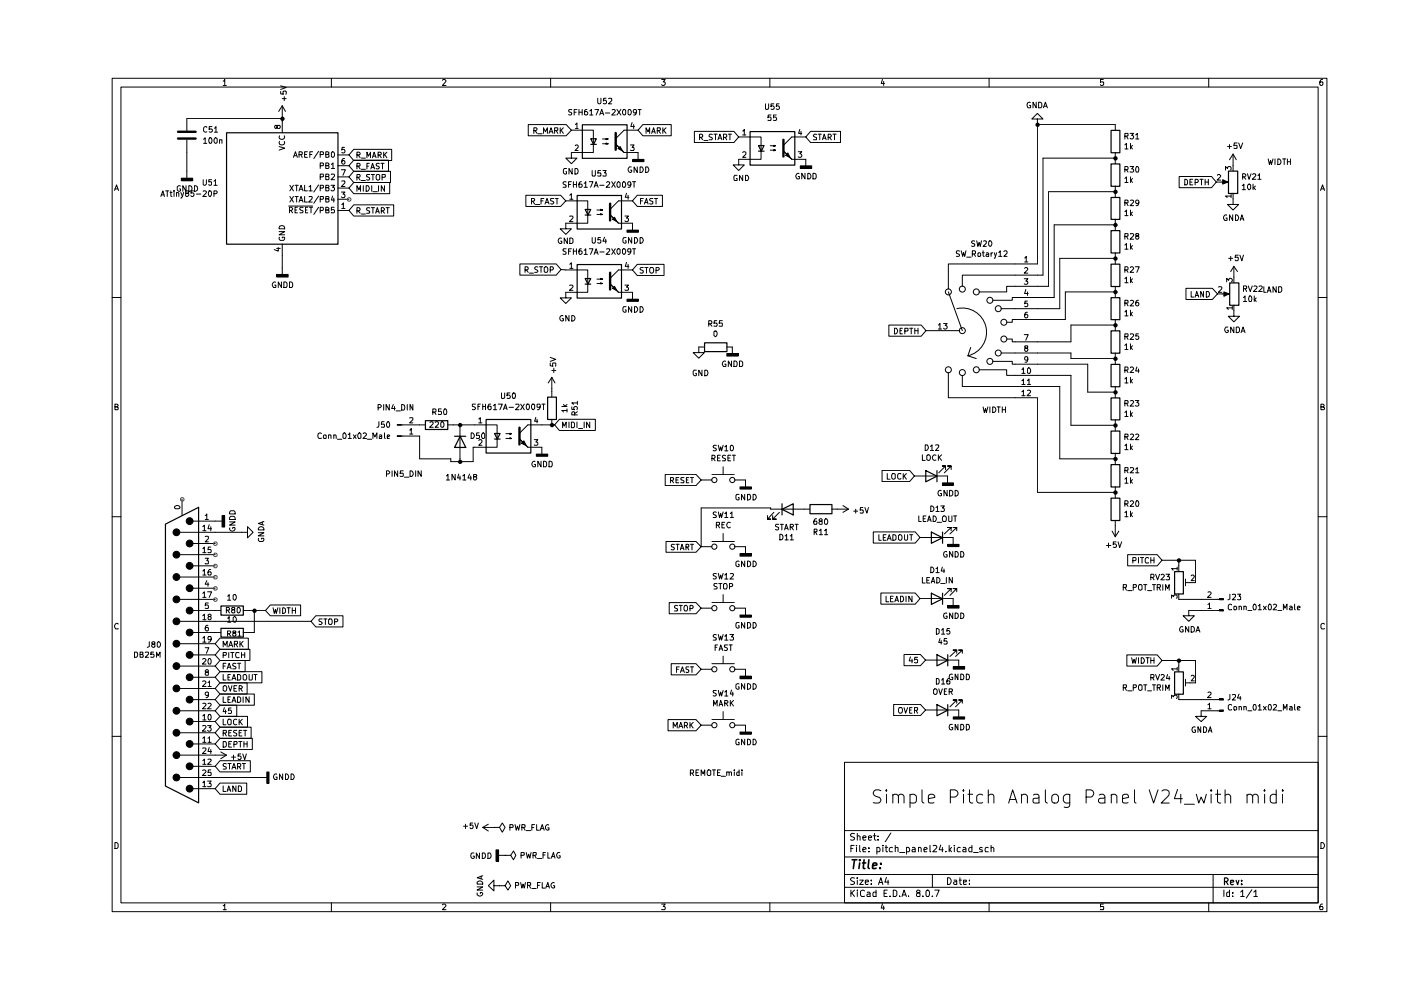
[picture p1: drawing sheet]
<svg xmlns="http://www.w3.org/2000/svg" width="297mm" height="210mm" viewBox="0 0 297 210" stroke-linecap="round" stroke-linejoin="round" font-family="sans-serif">
<g fill="none" stroke="#000" stroke-width=".21">
<path d="M23.8 16.6h257.5v176.7h-257.5zM25.6 18.5h253.9v172.9h-253.9zM47.3 17.2h.2l.2-.4v1.3M47.3 18.1h.7M59.5 19.4v.5l.6 .1-.1-.6h.7l-.1 .6M59.5 18.2l1.2 .3-1.2 .5M70.3 16.6v1.9M93.8 17l.2-.2h.3l.3 .3-.8 1h.8M116.7 16.6v1.9M140.3 16.8h.7l-.4 .6 .4 .1v.4l-.2 .2h-.4l-.1-.2M163.2 16.6v1.9M187.1 16.8l-.3 .9h.7"/>
<path d="M187.4 17.3v.8M209.7 16.6v1.9M233.9 16.8h-.6v.6h.6l.1 .1-.1 .5-.4 .1-.2-.2M256.3 16.6v1.9M280.4 16.8h-.3a.93 .93 0 0 0-.2 1.2h.5l.1-.5-.1-.1h-.5l-.1 .1M38.3 39.5a.45 .45 0 0 0-.7 .1v.7a.45 .45 0 0 0 .7 .2v-.5h-.2M39.4 39.4v1.2l-.6-1.2v1.2M39.6 29.6v8.2M40 39.4l.6 .1 .1 .4-.1 .5-.3 .2h-.3zM41.2 39.4l.6 .1 .1 .4-.1 .5-.3 .2h-.3zM43.1 38.1v1l.2 .2h.2l.3-.3v-.9M43.2 29.5l.3-.3v1.2"/>
<path d="M43.2 30.4h.6M43.8 27l-.1-.2-.4 .2-.1 .8a.45 .45 0 0 0 .6 .1M44.4 29.3l.3-.1a.78 .78 0 0 1 0 1.2l-.3-.1zM44.9 38.1h-.6v.5h.6v.5l-.2 .2-.4-.2M44.9 26.8h-.5v.6l.5-.1 .1 .2-.1 .4h-.5M45.4 38.4l.3-.3v1.2M45.4 39.3h.6M45.5 27.2l.3-.4v1.2M45.5 28h.6M45.5 29.3l.3-.1 .2 .3v.6l-.3 .3a.7 .7 0 0 1-.2-1.1zM46.6 29.7l.5-.1v.8M46.6 29.6v.8"/>
<path d="M58.7 26.8l.1-.2h.5v.6a.51 .51 0 0 1-.6-.6h-.4l-.1 .4 .3 .3 .2-.3M59.2 31.1l1.2 .3-1.2 .4M59.3 30l-.1 .2a.6 .6 0 0 0 .6 .5 .6 .6 0 0 0 .6-.5l-.1-.2M59.3 28.8l-.1 .2a.6 .6 0 0 0 .6 .6 .6 .6 0 0 0 .6-.6l-.1-.2M59.8 22.4l-.7 1.2M59.8 22.4v5.7M59.8 22.4l.7 1.2M59.8 25.1h-20.2v2.7M59.8 20.9h.9M60.3 20.5v.8M61.5 39.3l.7 1.2M62.2 33.4l.4-1.2 .5 1.2"/>
<path d="M62.2 39.3l-.7 1.2M62.4 33h.5M62.6 39.3h.6M62.9 39.3v1.2M63.4 32.8h.6l.1-.5-.7-.1v1.2M63.7 32.8l.4 .6M64.6 39.3v1.2h.6M64.6 32.8h.4M65.2 32.2h-.6v1.2h.6M65.5 39.6l.4-.3v1.2M65.7 32.8h.4M66.3 32.2h-.6v1.2"/>
<path d="M67.5 39.2l-1 1.5M67.5 32.1l-1 1.5M67.9 39.9l.7-.1v-.4l-.7-.1v1.2M67.9 32.8h.6l.1-.5-.7-.1v1.2M67.9 35.1h.6l.1-.5-.7-.1v1.2M67.9 37.5l.7-.1v-.4l-.7-.1v1.2M69.1 39.8h.5l.2-.3-.2-.2h-.5v1.2h.5l.2-.2v-.3l-.3-.2M69.1 32.8h.4l.3-.3-.1-.2-.6-.1v1.2h.5l.2-.1v-.4l-.3-.1M69.1 35.1h.4l.3-.2-.1-.3-.6-.1v1.2h.5l.2-.1v-.4l-.3-.1M69.1 37.4h.5l.2-.3-.2-.2h-.5v1.2h.5l.2-.2v-.3l-.3-.2M70.2 39.3h.7l-.4 .4 .4 .1v.4l-.2 .3h-.4l-.1-.2M70.3 34.9l.3-.4v1.2"/>
<path d="M70.3 37l.5-.1 .1 .4-.7 .8h.7M70.3 35.7h.6M70.3 32.3l.3-.1a.64 .64 0 0 1 .4 .6 .64 .64 0 0 1-.5 .6l-.2-.3zM71.6 39.9h2.4M71.6 32.9h2.4M71.6 35.1h2.4M71.6 37.5h2.4M72.4 36h.8l-.5 1.2M72.5 38.4h.6v.3l-.7 .8h.7M73.1 31.2h-.6v.6l.1-.1h.5v.6h-.6M73.1 33.6l-.5 .1-.1 .8a.35 .35 0 0 0 .3 .3 .35 .35 0 0 0 .3-.3v-.2l-.2-.3-.4 .3M75 36.3h7.8v2.4h-7.8l-1-1.2z"/>
<path d="M75 34h7.4v2.3h-7.4l-1-1.2zM75 38.7h7.6v2.4h-7.6l-1-1.2zM75 31.7h8v2.3h-8l-1-1.1zM75.7 37.6l.6-.1v-.5h-.6v1.2M75.7 35.2h.6v-.5l-.6-.1v1.2M75.7 32.9h.6v-.6h-.6v1.1M75.9 37.6l.5 .6M75.9 35.2l.5 .6M75.9 32.9l.5 .5M76.6 38.3h.9M76.6 35.9h.9M76.6 33.5h.9"/>
<path d="M77 39.4v1.2M77.6 39.4h.4a.66 .66 0 0 1 .3 .7 .66 .66 0 0 1-.7 .5zM77.8 33.4v-1.1l.3 .8 .5-.8v1.1M77.8 35.2h.3M78.3 34.6h-.5v1.2M78.4 37h-.6v.5l.5 .2 .1 .2-.3 .3-.4-.1M78.6 35.8l.4-1.2 .4 1.2M78.7 37h.7M78.7 35.5h.6M78.8 39.4v1.2M79 33.4l.3-1.1 .4 1.1M79.1 37v1.2"/>
<path d="M79.1 33.1h.6M79.9 37h.4l.2 .2v.8l-.5 .2a.86 .86 0 0 1-.1-1.2zM80.2 32.9h.5l.1-.2v-.4h-.6v1.1M80.2 39.4v1.2M80.4 34.7h-.6v.4l.5 .2 .1 .3-.2 .2-.5-.1M80.4 32.9l.4 .5M80.8 34.6h.6M81 37.6l.7-.1v-.4l-.7-.1v1.2M81.1 34.6v1.2M81.4 32.3v1.1M81.5 39.4v1.2l-.7-1.2v1.2M81.5 32.8l.5 .6"/>
<path d="M82 32.3l-.6 .6M112 26.4h8l1.1 1.2-1.1 1.2h-8zM113.2 27.7l.6-.1 .1-.3-.2-.2h-.5v1.2M113.4 27.7l.5 .6M114 28.4h1M115.2 28.3v-1.2l.4 .8 .5-.8v1.2M116.4 28.3l.4-1.2 .4 1.2M116.6 27.9h.5M117.6 27.7l.7-.1v-.4l-.7-.1v1.2M117.9 27.7l.4 .6M118.8 27.1v1.2M118.9 27.6l.6 .7"/>
<path d="M119.5 27.1l-.7 .7M120 38.6h-.5v.4l.5 .2v.3v.2h-.6M120.1 35.7h-.5l-.1 .3v.6l.1 .2h.5v-.4h-.1M120.6 39.1h.4M121.1 27.6h4.7v3M121.1 38.5h-.5v1.2M121.2 23.3h-.6v.4l.5 .2 .1 .2-.2 .3-.4-.1M121.3 35.7v1.2l-.7-1.2v1.2M121.6 38.5v1.2M121.6 39.1h.6M121.7 23.8h.5M121.9 35.7h.4a.66 .66 0 0 1 .3 .8 .66 .66 0 0 1-.7 .4z"/>
<path d="M122 26.4l.3-.3v1.2M122 30.9l.4-.2 .2 .2v.3l-.7 .7h.7M122 27.3h.6M122.2 38.5v1.2M122.3 23.2h-.6v1.2M122.8 23.8h.6M122.8 23.2v1.2M123.3 38.5l-.4 .1-.1 .3v.7l.5 .1 .1-.2v-.3l-.1-.2h-.5v.2M123.4 23.2v1.2M123.9 38.9l.3-.4v1.2M123.9 39.7h.6M124.4 23.2l-.5 .3v.8h.6l.1-.4-.2-.3h-.3l-.2 .3"/>
<path d="M125 38.5h.7l-.5 1.2M125 23.5l.4-.3v1.2M125 24.4h.7M125.5 36.2l.1 1.1h.5l.1-1.1M125.8 30.6v1.7h-4.7v1.2h1.2l-1.2 1.2-1.1-1.2h1.1M126 39.7l.4-1.2 .4 1.2M126.1 23.2h.8l-.5 1.2M126.1 39.4h.5M126.7 20.8v1a.35 .35 0 0 0 .4 .2 .35 .35 0 0 0 .3-.2v-1M127.2 24.4l.4-1.2 .4 1.2M127.2 39.3h.9M127.3 36.2h-.5l-.1 .5h.6v.6h-.6"/>
<path d="M127.3 24h.5M127.7 30.5h1.2l-.4 .1v-.3l.4 .2M127.7 29.5h1.2l-.4 .1v-.2l.4 .1M127.8 36.2h.7l-.3 .5h.3v.6h-.7M128.3 24h1M128.5 20.8h-.5l-.1 .6 .2-.1h.4v.6h-.6M128.6 38.7l.4-.2 .3 .4-.8 .8h.8M129 20.9h.7v.4l-.7 .7h.7M129.7 38.5l.8 1.2M129.8 23.3l.4-.1 .3 .3-.8 .9h.8M130.5 38.5l-.8 1.2M130.5 30.6l1.8 1.7h3v1.5"/>
<path d="M130.8 23.2l.8 1.2M131 38.6l.2-.1 .3 .3v.7l-.2 .2h-.3l-.2-.4zM131 31.5l.5-.4 .5 .9zM131.6 23.2l-.8 1.2M132 38.8l.2-.3a.71 .71 0 0 1 .3 1.2h-.3l-.2-.2zM132.2 23.3l.2-.1 .3 .3v.6l-.4 .3a.7 .7 0 0 1-.1-1.1zM133.3 23.3l.2-.1a.64 .64 0 0 1 .4 .6 .64 .64 0 0 1-.5 .6l-.2-.3zM133.7 30.7h.7l-.4 .5h.4v.2v.5l-.7-.1M133.8 39a.35 .35 0 0 1-.4 .3 .35 .35 0 0 1-.3-.3l.1-.4h.5v.9l-.2 .2h-.3M133.8 35.4h-.4a.67 .67 0 0 0-.2 .7 .67 .67 0 0 0 .5 .5l.2-.2v-.3h-.2M134 26l-.2 .8h.7M134.1 38.5h.7"/>
<path d="M134.4 26.4v.9M134.4 38.5v1.2M134.9 23.7l-.4 .3-.1-.1-.1-.4a.35 .35 0 0 1 .3-.3 .35 .35 0 0 1 .3 .3l-.1 .8-.4 .1M135.1 35.4v1.2l-.7-1.2v1.2M135.3 27.6h-3l-1.8 1.8M135.3 23.2h.7M135.6 23.2v1.2M135.7 35.4h.4a.66 .66 0 0 1 .3 .7 .66 .66 0 0 1-.7 .5zM136.3 26.4h6v2.4h-6l-1-1.2zM136.9 35.4h.4a.66 .66 0 0 1 .2 .7 .66 .66 0 0 1-.6 .5zM137 28.3v-1.2l.4 .8 .3-.8v1.2M138.2 28.3l.4-1.2 .3 1.2"/>
<path d="M138.2 27.9h.6M139.3 27.7l.6-.1v-.5h-.6v1.2M139.6 27.7l.4 .6M140.5 27.1v1.2M140.7 27.6l.5 .7M141.2 27.1l-.7 .7M147.2 27.9h8.4l1 1.1-1 1.2h-8.4zM148.3 29.1l.6-.1v-.5l-.6-.1v1.2M148.6 29.1l.4 .5M149.3 29.8h.8M151 28.5l-.5-.1-.1 .2v.4l.6 .3-.1 .3h-.5M151.4 28.4h.6"/>
<path d="M151.7 28.4v1.2M152.2 29.6l.4-1.2 .5 1.2M152.4 29.3h.5M153.4 29.1h.5l.2-.1v-.4l-.2-.2h-.5v1.2M153.7 29.1l.4 .5M154.4 28.4h.7M154.8 28.4v1.2M156.3 37.2h-.5l-.2 .2v.6l.2 .3h.5v-.5h-.2M156.6 29h4.8v3.1M157.5 27.8h.1l.2-.4v1.2M157.5 32.3l.1-.1h.4l.1 .1v.4l-.6 .7h.6M157.5 37.2v1.1l-.7-1.1v1.1"/>
<path d="M157.5 28.6h.6M158.1 37.2h.4l.2 .2v.4l-.2 .5h-.4zM161.4 32v1.8h-4.8v1.2h1.2l-1.2 1.2-1.2-1.2h1.2M162.3 22v1.1l.2 .1 .4-.1 .1-.2v-.9M163.3 31.8h1.1l-.3 .2v-.3l.3 .1M163.3 30.9h1.1l-.3 .2v-.3l.3 .1M163.5 24.4h-.6l-.1 .6 .2-.2h.3l.2 .2v.5h-.7M164.1 22h-.6v.6l.4-.2 .3 .3-.1 .4h-.6M164.6 24.4h-.6v.6l.4-.2 .3 .3-.1 .4h-.6M165.2 22h-.5l-.1 .6 .1-.2 .5 .1v.6h-.6M166.1 32l1.8 1.8h2.9v1.3M167 32.4l.5 1-.9-.5z"/>
<path d="M169.2 32.2h.8l-.4 .4 .4 .3-.1 .4h-.7M169.4 36.8l-.1-.1a.66 .66 0 0 0-.6 .5 .66 .66 0 0 0 .3 .7l.5-.1v-.4h-.3M169.6 27.4l-.3 .9h.7M169.8 27.9v.7M170.7 36.7v1.2l-.7-1.2v1.2M170.8 29h-2.9l-1.8 1.8M171.3 36.7a.66 .66 0 0 1 .6 .5 .66 .66 0 0 1-.2 .7h-.4zM171.9 27.9h6.3v2.3h-6.3l-1.1-1.2zM172.4 36.7h.3l.3 .4v.6l-.1 .2h-.5zM173.1 28.5l-.4-.1-.2 .3v.3l.6 .2v.3l-.6 .1M173.5 28.4h.6M173.8 28.4v1.2"/>
<path d="M174.4 29.6l.3-1.2 .5 1.2M174.5 29.3h.6M175.6 29.1h.4l.3-.4-.3-.3h-.4v1.2M175.8 29.1l.5 .5M176.6 28.4h.7M176.9 28.4v1.2M218.4 21.8l-.1-.1a.66 .66 0 0 0-.5 .4 .66 .66 0 0 0 .2 .8l.5-.1v-.4h-.2M219.7 21.7v1.2l-.7-1.2v1.2M219.9 25.2h1.2l-1.2-1.2-1.1 1.2h1.1v1.2M219.9 26.4v29.6h-18.8v5.3M219.9 26.4h16.6v1.2M220.2 21.7l.5 .1 .2 .2v.6l-.2 .3h-.5z"/>
<path d="M221.2 22.9l.4-1.2 .5 1.2M221.4 22.5h.5M236.5 33.5h-15.4v24.8h-17.1v2.4M236.5 32.3v2.4M236.5 39.5v2.3M238.5 37.8l.3-.3v1.2M238.5 30.7l.3-.3v1.2M238.5 36h.5l.2-.2v-.3l-.2-.2h-.5v1.2M238.5 28.9l.7-.1v-.4l-.7-.1v1.2M238.5 38.7h.7M238.5 31.6h.7M238.8 36l.4 .5"/>
<path d="M238.8 28.9l.4 .6M239.6 35.3h.8l-.5 .5 .5 .2v.3l-.2 .2-.6-.1M239.6 28.3h.8l-.5 .4 .4 .1 .1 .4-.3 .3h-.3l-.2-.2M239.7 30.4v1.2M239.7 37.5v1.2M239.8 38.2l.3 .5M239.8 31.2l.3 .4M240.1 37.8l-.4 .6M240.1 30.8l-.4 .4M240.8 28.6l.3-.3v1.2M240.8 29.5h.7M241 35.3a.75 .75 0 0 1 .3 1.2h-.4l-.1-.4 .1-.6z"/>
<path d="M250 37.4h6.9l1 1.2-1 1.2h-6.9zM251.2 38l.4 .1 .2 .3v.5l-.2 .3h-.4zM252.3 38.6h.4M252.9 38h-.6v1.2h.6M253.4 38.7l.6-.1v-.5l-.6-.1v1.2M254.4 38h.7M254.7 38v1.2M255.5 38.6h.7M255.5 38v1.2M256.2 38v1.2M257.9 38.6h2.1M258.1 37.2l.5-.2 .2 .3-.8 .9h.8"/>
<path d="M259.2 38.1l1.1 .5-1.1 .4zM259.8 36.1v-.8l.5 .4 .2-.4 .4 .1v.7M260.3 31.1h.8M260.7 30.6v.9M261.4 32.7l-.7 1.2M261.4 32.7v3.5M261.4 32.7l.7 1.2M262.3 30.3h-.6l-.1 .6 .6-.1 .1 .6h-.7M262.6 30.3l.4 1.2 .5-1.2M263.4 39.4l.3-.4v1.2M263.5 37.5h.4l.2-.4-.2-.3h-.4v1.2M263.7 37.5l.4 .5"/>
<path d="M264.5 36.8l.3 1.2 .4-1.2M264.7 39.1l.2-.1 .3 .3v.7l-.3 .2-.2-.1-.2-.3zM265.6 37l.4-.2 .3 .4-.8 .8h.8M265.7 39v1.2M265.8 39.8l.4 .4M266.2 39.5l-.5 .4M266.7 37.2h.2l.1-.4v1.2M266.7 38h.7M268.9 33.7l.2 1.2 .3-.9 .2 .9 .3-1.2M270.3 33.7v1.2M270.9 33.7a.66 .66 0 0 1 .7 .4 .66 .66 0 0 1-.3 .8h-.4zM271.9 33.7h.7"/>
<path d="M272.3 33.7v1.2M273 33.7v1.2M273 34.3h.6M273.6 33.7v1.2M24.3 40.4l.4-1.2 .4 1.2M24.4 40h.6M34.1 41.7l.4-1.2 .4 1.2M34.2 41.3h.6M35.1 40.5h.7M35.5 40.5v1.2M36.1 40.8h.4M36.2 40.5v1.1l.3 .1"/>
<path d="M36.9 40.5v.1M36.9 40.8v.9M37.4 41l.2-.2 .3 .2v.7M37.4 40.8v.9M38.3 40.8l.4 .9M38.9 40.8l-.2 .9-.2 .3h-.2M39.5 41l-.1-.2v-.3h.5l.1 .1-.2 .4-.4 .1v.4l.1 .2h.3l.2-.3v-.3l-.2-.1M41 40.5h-.5v.5h.5v.6l-.4 .1-.1-.2M41.6 41.1h1M43.1 40.6l.5-.1 .2 .3-.8 .9h.8M44.3 40.6l.1-.1a.6 .6 0 0 1 .5 .4 .6 .6 0 0 1-.2 .7l-.3 .1-.1-.2zM45.4 41.1l.6-.1v-.4l-.1-.1h-.5v1.2"/>
<path d="M58.4 59.9l-.1-.1a.66 .66 0 0 0-.6 .4 .66 .66 0 0 0 .3 .8l.5-.1v-.4h-.3M58.7 52.7h.7M59 52.5v.8l-.8-.4M59.2 49.1h1.2l-1.2 .7h1.2M59.3 50.3a.45 .45 0 0 0 .1 .7h.7a.45 .45 0 0 0 .2-.7h-.5v.2M59.3 47.9h.9l.2 .6h-1.2zM59.7 59.8v1.2l-.7-1.2v1.2M59.8 51.7v6.5M60.2 59.8l.5 .1 .2 .2v.6l-.2 .3h-.5zM61.2 43.7h5.1M61.4 44.6h.4l.2-.4-.2-.3h-.4v1.2M61.4 59.8h.3l.3 .3v.6l-.1 .3h-.5z"/>
<path d="M61.5 41.7l.7 1.1M61.6 44.6l.4 .5M62.2 41.7l-.7 1.1M62.6 44.5h.3M62.6 41.7h.6M62.9 41.7v1.1M63.1 43.9h-.5v1.2h.5M63.4 40.5l.4-1.2 .4 1.2M63.4 42.8l.4-1.1 .4 1.1M63.6 40.1h.5M63.6 42.5h.5M64.2 44l-.5-.1-.1 .2v.3l.6 .4-.1 .3h-.5"/>
<path d="M64.6 41.7v1.1h.6M64.8 44.5h.3M65.3 43.9h-.5v1.2h.5M65.5 41.7h.6l.1 .3-.8 .8h.8M65.5 40.5h.7M65.6 43.9h.7M65.9 43.9v1.2M67.5 43.9l-1 1.6M67.5 41.6l-1 1.5M67.9 44.6h.5l.2-.2v-.3l-.2-.2h-.5v1.2M67.9 42.2h.7v-.5h-.7v1.1M69.1 44.5l.6-.1 .1-.2-.3-.3h-.4v1.2h.6l.1-.5-.3-.1"/>
<path d="M69.1 42.2h.5l.2-.4-.2-.1h-.5v1.1h.5l.2-.1v-.4l-.3-.1M70.5 41.6l-.2 .8h.6M70.8 42v.8M70.9 43.9h-.6v.6l.5-.1 .1 .2v.4l-.1 .1-.5-.1M71.6 42.2h2.4M71.6 44.6h2.4M72.4 40.7h.7l-.4 .4 .4 .1v.6l-.6 .1-.1-.2M72.5 43.3l.3-.3v1.2M72.5 44.2h.6M75 43.4h8.5v2.4h-8.5l-1-1.2zM75.7 44.7l.6-.1v-.5l-.6-.1v1.2M75.7 40.6v-1.2l.4 .8 .3-.8v1.2"/>
<path d="M75.9 44.7l.5 .5M76.6 45.4h.9M78.4 44.1h-.6v.4l.5 .2 .1 .3-.1 .2h-.6M78.7 44h.7M79.1 44v1.2M79.1 40.6h.9M79.7 45.2l.3-1.2 .4 1.2M79.7 44.9h.6M80.8 44.7h.5l.2-.4-.2-.3h-.5v1.2M81.1 44.7l.4 .5M81.9 44h.6M82.2 44v1.2"/>
<path d="M110.2 56h7.7l1 1.1-1 1.2h-7.7zM111.3 57.2l.6-.1v-.5h-.6v1.1M111.5 41.4h7.4l1.1 1.2-1.1 1.2h-7.4zM111.6 57.2l.4 .5M112.3 57.9h.8M112.7 42.7l.6-.1 .1-.4-.2-.1h-.5v1.2M112.9 42.7l.5 .6M113.5 43.3h1M114 56.6h-.6v.5l.5 .1 .1 .4-.1 .1h-.5M114.4 56.6h.6M114.7 56.6v1.1M114.7 42.6h.4"/>
<path d="M115.3 42.1h-.6v1.2M115.4 56.7l.5-.1a.86 .86 0 0 1 .1 1.1h-.4l-.2-.1zM115.6 43.3l.4-1.2 .4 1.2M115.7 42.9h.5M116.7 57.2l.5-.1v-.5h-.5v1.1M117.4 42.1l-.7 .1v.3l.7 .4-.2 .4-.5-.1M117.8 42.1h.5M118.1 42.1v1.2M118.9 57.1l5.7 .1v3.2M119 50.5a.54 .54 0 0 0-.7 .6 .54 .54 0 0 0 .8 .5v-.5h-.2M120 42.6h4.6v3.1M120 52.7h-.5v.6l.5 .1v.3l-.2 .2-.4-.1"/>
<path d="M120.3 50.5v1.1l-.7-1.1v1.1M120.6 53.3h.4M120.8 56l.3-.3v1.2M120.8 41.4l.3-.3v1.1M120.8 45.9l.5-.1 .2 .3-.8 .9h.8M120.8 50.5h.3l.4 .2v.7l-.4 .2h-.3zM120.8 56.9h.7M120.8 42.2h.7M121.1 52.7h-.5v1.2M121.6 53.3h.6M121.6 52.7v1.2M122.2 52.7v1.2"/>
<path d="M123.3 52.7h-.4l-.1 .3v.8l.4 .1 .2-.2v-.3l-.2-.2-.4 .1v.1M123.9 53.1l.3-.4v1.2M123.9 53.9h.6M124.6 45.6v1.7h-4.6v1.2h1.1l-1.1 1.2-1.2-1.2h1.2M125 52.7h.7l-.5 1.2M125.5 50.4v.9l.3 .3 .4-.3v-.9M126 53.9l.4-1.2 .4 1.2M126.1 53.6h.5M126.6 59.2h1.1l-.4 .1v-.3l.4 .2M126.6 45.5h1.1l-.4 .1v-.3l.4 .2M126.6 44.5h1.1l-.4 .1v-.2l.4 .1M127.2 53.4h.9"/>
<path d="M127.3 50.4h-.5l-.1 .5h.6v.6l-.4 .1-.2-.2M128.2 50.3l-.4 .8h.8M128.4 50.7v.9M128.6 52.8l.6-.1 .1 .4-.8 .8h.8M129.4 45.6l1.7 1.7h3v1.5M129.7 52.7l.8 1.2M129.9 46.5l.4-.4 .5 .9zM130.5 52.7l-.8 1.2M131 52.7h.3l.2 .2v.8l-.3 .2a.71 .71 0 0 1-.2-1.2zM132 52.9l.2-.2a.6 .6 0 0 1 .5 .5 .6 .6 0 0 1-.2 .6l-.3 .1-.2-.2zM132.5 45.8h.8l-.5 .4 .4 .1v.6l-.5 .1-.2-.2M132.7 50.4h-.5l-.1 .2v.6l.1 .3h.5v-.4h-.1"/>
<path d="M132.8 55.6l-.2 .9h.7M132.8 41l-.2 .8h.7M133.2 41.4v.8M133.2 56v.9M133.8 53.3l-.1 .1h-.5l-.1-.1 .1-.6 .5 .1a.85 .85 0 0 1-.3 1.1h-.2M133.9 50.4v1.2l-.6-1.2v1.2M134.1 57.2h-3l-1.7 1.8M134.1 42.6h-3l-1.7 1.8M134.1 52.7h.7M134.4 52.7v1.2M134.5 50.4h.4a.66 .66 0 0 1 .3 .7 .66 .66 0 0 1-.7 .5zM135.1 56h5.7v2.4h-5.7l-1-1.2z"/>
<path d="M135.1 41.4h5.3v2.4h-5.3l-1-1.2zM135.7 50.4h.4a.66 .66 0 0 1 .3 .7 .66 .66 0 0 1-.7 .5zM135.8 42.6h.4M136.4 56.7h-.5l-.2 .2 .2 .3 .5 .2v.3l-.2 .2-.5-.1M136.4 42.1h-.6v1.2M136.6 43.3l.5-1.2 .3 1.2M136.7 56.7h.7M136.7 42.9h.6M137.1 56.7v1.2M137.9 56.7h.5a.77 .77 0 0 1-.2 1.2l-.3-.1a.87 .87 0 0 1 0-1.1zM138.4 42.1h-.5l-.2 .1 .2 .4 .5 .2v.3l-.2 .2-.5-.1M138.8 42.1h.6"/>
<path d="M139.1 57.3l.6-.1 .1-.3-.2-.2h-.5v1.2M139.1 42.1v1.2M203.4 53.3l-.5-.1-.1 .1v.4l.6 .3-.1 .4h-.5M203.8 53.2l.3 1.2 .2-.9 .2 .9 .3-1.2M205 54.5h.9M206.1 53.8h.6l.1-.1v-.4l-.1-.1h-.6v1.2M206.5 53.8l.3 .6M206.7 51.1h-.5l-.2 .2 .2 .3 .5 .1v.4l-.2 .1h-.5M207.1 51.1l.2 1.1 .3-.8 .2 .8 .3-1.1M207.3 53.7h.5v.7l-.5-.1zM208.3 53.6h.4M208.4 53.2v1l.3 .2"/>
<path d="M208.5 51.1h.6v.5l-.7 .6h.7M209.1 53.7l.4-.1 .1 .2v.6h-.5l-.1-.3 .6-.3M209.7 51.1h.2a.62 .62 0 0 1 .4 .5 .62 .62 0 0 1-.4 .6l-.3-.2zM210.1 53.6v.8M210.5 53.6l-.4 .2M210.8 53.6l.3 .8M211.3 53.6l-.3 1.1-.2 .1M211.7 53.5l.4-.3v1.2M211.7 54.4h.7M212.8 53.3l.2-.1h.3l.2 .1v.4l-.7 .7h.7M217.2 59.1h.7l-.4 .5h.3v.6h-.6M217.2 54.7l.4-.3v1.1"/>
<path d="M217.2 56.9l.5-.2 .2 .4-.7 .8h.7M217.2 55.5h.7M236.5 40.6h-14.2v20.1h-8.9v1.2h-5.8M236.5 47.7h-13v15.4h-8.9v.6h-4.1M236.5 54.8h-11.8v10.6h-12.5M236.5 46.5v2.4M236.5 53.6v2.4M238.5 44.9l.3-.4v1.2M238.5 52l.3-.4v1.2M238.5 59.1l.3-.3v1.1M238.5 43h.6l.1-.5-.7-.1v1.2M238.5 50.1l.7-.1v-.4l-.7-.1v1.2"/>
<path d="M238.5 57.2h.5l.2-.1v-.4l-.2-.1h-.5v1.1M238.5 45.7h.7M238.5 52.8h.7M238.5 59.9h.7M238.8 43l.4 .6M238.8 50.1l.4 .6M238.8 57.2l.4 .5M239.7 42.5l.4-.1 .3 .4-.8 .8h.8M239.7 49.6l.5-.1 .2 .4-.8 .8h.8M239.7 56.7l.4-.1 .3 .3-.8 .8h.8M239.7 44.5v1.2M239.7 51.6v1.2"/>
<path d="M239.7 58.8v1.1M239.8 45.3l.3 .4M239.8 52.4l.3 .4M239.8 59.4l.3 .5M240.1 45l-.4 .4M240.1 52.1l-.4 .4M240.1 59.1l-.4 .5M240.7 56.6h.8l-.5 1.1M241 50l-.2-.2 .1-.3h.5v.5h-.5l-.1 .2v.3l.2 .2 .5-.2-.1-.5h-.2M241.5 42.9l-.5 .3-.2-.3v-.2a.35 .35 0 0 1 .3-.3 .35 .35 0 0 1 .4 .3l-.2 .8-.4 .1M260.1 59.8v-.8l.4 .4 .1-.3 .4-.1 .3 .3v.3l-.2 .2M260.1 45.6h-.1a.66 .66 0 0 0-.6 .4 .66 .66 0 0 0 .3 .7h.5v-.5h-.3"/>
<path d="M260.5 54.8h.9M260.9 54.4v.9M261 41.6h-1.2l.4 .3M261 41.2v.7M261.4 45.6v1.1l-.7-1.1v1.1M261.4 41v2.3h1.2l-1.2 1.2-1.1-1.2h1.1M261.6 56.5l-.7 1.1M261.6 56.5v3.4M261.6 56.5l.8 1.1M261.9 45.6a.66 .66 0 0 1 .7 .4 .66 .66 0 0 1-.2 .7h-.5zM262.5 54.1h-.6v.5h.6v.5l-.1 .2h-.4l-.1-.2M262.9 54.1l.4 1.2 .3-1.2"/>
<path d="M263 46.7l.3-1.1 .4 1.1M263 46.4h.6M263.4 40.2h.7M280 40.4l.4-1.2 .4 1.2M280.1 40h.6M23.8 63.1h1.8M116.7 77v.6h.5v-.6h.6v.6M116.7 75.8l1.1 .4-1.1 .4M117 78.6h.8M117.4 78.1v.9M119.4 67a.54 .54 0 0 0-.7 .5 .54 .54 0 0 0 .8 .5v-.4h-.3M120.6 66.9v1.2l-.6-1.2v1.2"/>
<path d="M120.8 60.5h.5l.2 .3-.8 .8h.8M121.2 66.9a.6 .6 0 0 1 .7 .6 .6 .6 0 0 1-.7 .6zM124.6 60.2v1.8h-4.6v1.2h1.1l-1.1 1.1-1.2-1.1h1.2M126.6 60.1h1.1l-.4 .1v-.3l.4 .2M129.4 60.2l1.7 1.8h3v1.4M129.9 61.1l.4-.4 .5 .9zM132.5 60.5h.8l-.5 .4 .4 .1v.6l-.7-.1M132.7 65h-.5l-.1 .3v.6l.1 .2h.5v-.4h-.1M133.9 65v1.2l-.6-1.2v1.2M134.5 65h.4a.66 .66 0 0 1 .3 .8 .66 .66 0 0 1-.7 .4zM135.7 65h.4a.66 .66 0 0 1 .3 .8 .66 .66 0 0 1-.7 .4zM147.6 78.5h-.5l-.1 .2v.6l.1 .3h.5v-.4h-.1"/>
<path d="M148.8 78.5v1.2l-.6-1.2v1.2M149.3 73.6h-1.1v1.2h1.1l-1.1 1.1-1.2-1.1h1.2M149.4 78.5h.4a.66 .66 0 0 1 .3 .7 .66 .66 0 0 1-.7 .5zM150.3 68.7l.6-.1v-.5l-.6-.1v1.2M150.5 68.7l.4 .5M151.4 70.4l.1-.2a.6 .6 0 0 1 .6 .4 .6 .6 0 0 1-.2 .7l-.3 .1-.2-.3zM152 68h-.5l-.1 .6 .6-.1v.7l-.6-.1M153.1 68h-.5l-.1 .6 .6-.1v.6h-.6M153.8 76.6l-.1-.1a.66 .66 0 0 0-.5 .5 .66 .66 0 0 0 .2 .7l.5-.1v-.4h-.2M154.1 73.6h1.2v1.3M155.1 76.5v1.2l-.7-1.2v1.2M155.6 76.5h.3l.4 .4v.6l-.2 .2h-.5z"/>
<path d="M156.8 76.5l.5 .1 .2 .3v.6l-.2 .2h-.5zM188.5 68.9h6.8l1 1.2-1 1.2h-6.8zM189.6 69.6h.5a.66 .66 0 0 1 .2 .7 .66 .66 0 0 1-.7 .5zM190.8 70.1h.4M191.3 69.6h-.5v1.2h.5M191.8 70.2l.7-.1v-.4l-.7-.1v1.2M192.9 69.6h.6M193.2 69.6v1.2M194 70.1h.6M194 69.6v1.2M194.6 69.6v1.2M196.3 70.1h7.1"/>
<path d="M199 68.9l.3-.3v1.2M199 69.8h.6M200.1 68.6h.7l-.4 .4 .3 .1 .1 .4-.2 .3h-.4l-.1-.2M201.1 79v5.3h18.8v20.1h16.6M201.1 61.9l2.9 8.2M202.9 65.4a5.1 5.1 0 0 1 6.1 3.9 5.1 5.1 0 0 1-3.8 6.1M204 79.6v2.4h20.7v15.3h11.8M205.2 75.4l1.8 .6M205.8 73.7l-.6 1.7M207.6 78.4h5.8v1.2h13.7v10.6h9.4M210.5 76.6h4.1v.6h16v5.9h5.9M212.2 74.8h14.9v1.2h9.4"/>
<path d="M216.6 78.3h.2l.2-.3v1.2M216.6 79.2h.7M217.2 71h.8l-.5 1.1M217.5 61.4l-.3 .8h.8M217.5 73.8l-.3-.2 .1-.3h.5v.4l-.5 .1-.1 .2v.3l.3 .2 .4-.2-.1-.5h-.1M217.8 63.8h-.5l-.1 .6 .2-.1h.4v.6h-.6M217.8 66.2l-.4 .1-.2 .8a.35 .35 0 0 0 .4 .3 .35 .35 0 0 0 .3-.3l-.1-.4-.1-.1-.5 .3M217.8 61.9v.8M217.9 76.1a.35 .35 0 0 1-.3 .3 .35 .35 0 0 1-.4-.3l.1-.4h.5v.8l-.1 .3h-.4M218.1 78a.71 .71 0 0 1 .2 1.2h-.3l-.2-.2v-.8zM236.5 68.9h-9.4v3.6h-12.5v-.6h-1.2M236.5 61.9h-10.6v5.8h-11.3v.6h-1.2"/>
<path d="M236.5 60.7v2.4M236.5 67.7v2.4M236.5 74.8v2.4M238.5 73.2l.3-.3v1.2M238.5 66.1l.3-.3v1.2M238.5 71.4l.7-.1v-.4l-.7-.1v1.2M238.5 64.3h.6l.1-.5-.7-.1v1.2M238.5 78.5h.5l.2-.2v-.3l-.2-.2h-.5v1.2M238.5 74.1h.7M238.5 67h.7M238.8 71.4l.4 .6M238.8 64.3l.4 .6"/>
<path d="M238.8 78.5l.4 .5M239.7 70.9l.5-.1 .2 .3-.8 .9h.8M239.7 63.8l.4-.1 .3 .3-.8 .9h.8M239.7 78l.4-.2 .3 .3-.8 .9h.8M239.7 65.8v1.2M239.7 72.9v1.2M239.8 73.7l.3 .4M239.8 66.5l.3 .5M240.1 73.3l-.4 .4M240.1 66.2l-.4 .4M241 77.8l-.2 .9h.7M241.4 70.8h-.5l-.1 .5h.6v.6l-.5 .1-.1-.2"/>
<path d="M241.4 63.7l-.5 .1-.1 .8a.35 .35 0 0 0 .3 .3 .35 .35 0 0 0 .4-.3v-.3l-.3-.2-.4 .2M241.4 78.2v.8M251.4 61.1h5.6l1.1 1.2-1.1 1.2h-5.6zM252.5 61.8v1.2h.6M253.4 63l.3-1.2 .5 1.2M253.5 62.7h.6M255.2 61.8v1.2l-.6-1.2v1.2M255.8 61.8h.4a.66 .66 0 0 1 .2 .8 .66 .66 0 0 1-.6 .4zM258.1 62.3h2.2M258.4 60.9l.5-.1 .2 .3-.8 .9h.8M259.5 61.9l1.1 .4-1.1 .5zM260.3 69.3h-.4a.67 .67 0 0 0-.2 .7 .67 .67 0 0 0 .5 .5l.2-.1v-.4h-.2"/>
<path d="M261.3 65.3h-1.2l.3 .3M261.3 64.9v.7M261.6 64.7v2.4h1.2l-1.2 1.1-1.2-1.1h1.2M261.6 69.3v1.2l-.7-1.2v1.2M262.1 69.3h.5l.2 .3v.6l-.3 .3h-.4zM263.1 70.5l.5-1.2 .4 1.2M263.3 70.2h.5M263.6 63.1l.4-.4v1.2M263.6 61.2l.7-.1v-.4l-.7-.1v1.2M263.6 63.9h.7M264 61.2l.3 .6M264.7 60.6l.4 1.2 .4-1.2"/>
<path d="M264.8 62.9l.2-.2a.75 .75 0 0 1 .2 1.2l-.4-.1zM265.8 60.7l.5-.1 .2 .4-.7 .8h.7M265.9 62.7v1.2M266 63.5l.3 .4M266.3 63.2l-.4 .4M266.9 60.7l.5-.1 .2 .4-.7 .8h.7M268 60.8v1.2h.5M268.7 62l.4-1.2 .4 1.2M268.8 61.6h.6M270.6 60.8v1.2l-.7-1.2v1.2M271.1 60.8h.5l.2 .2v.6l-.4 .4h-.3zM279.5 63.1h1.8"/>
<path d="M24.4 86.3h.4l.2-.3v-.2l-.6-.1v1.2h.6v-.5l-.2-.1M68.1 91.9l-.2-.1a.67 .67 0 0 0-.5 .5 .67 .67 0 0 0 .2 .7l.5-.1M68.7 92.3h.5l-.1 .7h-.4zM69.7 92.3h.5v.7M69.7 92.2v.8M70.8 92.3l.3-.1 .2 .2v.6M70.8 92.2v.8M71.5 93.1h1M73 91.8a.71 .71 0 0 1 .2 1.2h-.3l-.2-.2v-.8zM73.8 92.1l.4-.3v1.2M73.8 93h.7M74.9 92.2l.6 .8"/>
<path d="M75.5 92.2l-.6 .8M76 91.9l.3-.1 .2 .2v.8l-.1 .2h-.4l-.2-.5zM77 91.9l.5-.1 .2 .3-.8 .9h.8M77.9 93.1h.9M79.1 93v-1.2l.4 .8 .4-.8v1.2M80.2 86.4h.4l.2-.2-.2-.4h-.4v1.2M80.3 89.4v.9l-.1 .3h-.3M80.4 92.3h.5v.7h-.5v-.4l.5-.1M81.4 85.8v1.2M81.4 89.4h-.5l-.1 .6 .6-.1v.7l-.6-.1M81.5 91.8v1l.2 .2M82.1 92.6l.5-.1-.1-.3-.4 .1v.7h.4"/>
<path d="M82.1 89.5l.2-.1a.81 .81 0 0 1 .2 1.2h-.4l-.2-.4zM82.5 85.8v1.2l-.6-1.2v1.2M83.1 99.8v1.2M83.4 85.8l-.4 .8h.8M83.6 86.2v.8M84 87.1h.9M84.2 90h.9v.2h-.9zM84.2 92.4h.9v.1h-.9zM84.3 99.8v1.2l-.7-1.2v1.2M85.1 92.5h3.9v4.8h6.6v.6h4.7v-3.1h5.1v-1.8M85.1 90.1h5.1M85.2 85.8a.66 .66 0 0 1 .6 .4 .66 .66 0 0 1-.2 .8h-.4z"/>
<path d="M85.5 99.8h-.6l-.1 .6 .6-.1 .1 .6h-.7M86.3 85.8v1.2M86.9 91.2h.1l.2-.4v1.2M86.9 88.6h.6v.4l-.6 .7h.6M86.9 92h.6M86.9 99.8a.66 .66 0 0 1 .7 .5 .66 .66 0 0 1-.2 .7h-.5zM87.5 85.8v1.2l-.6-1.2v1.2M88.1 99.8v1.2M89.3 99.8v1.2l-.7-1.2v1.2M91.2 89.6l.4-.2 .2 .3-.7 .9h.7M91.8 87.4h.5l.1-.2v-.3l-.1-.2h-.5v1.2M92.1 87.4l.3 .5"/>
<path d="M92.3 89.6l.1-.2h.4l.1 .2v.3l-.6 .7h.6M93.5 86.7h-.6v.6l.6-.1 .1 .2v.3l-.1 .2-.6-.1M93.7 89.4a.71 .71 0 0 1 .3 1.2h-.4l-.1-.2v-.7zM94.3 86.7a.75 .75 0 0 1 .3 1.2h-.4l-.1-.4v-.6zM94.9 90.1h10.5v3M97.5 90.1v7.8M99.9 91.8a.66 .66 0 0 1 .6 .4 .66 .66 0 0 1-.2 .8h-.4zM100.8 85.7l-.7 .1v.3l.7 .4-.2 .4-.5-.1M101.3 86.2h.4M101.5 88.8l.3-.2v1.1M101.5 93.4l.2-.2h.3l.2 .2v.3l-.7 .7h.7M101.5 89.7h.7"/>
<path d="M101.6 91.8h-.5l-.1 .6 .6-.1v.7l-.6-.1M101.8 85.7h-.5v1.2M102.3 91.9l.2-.1 .3 .2v.8l-.2 .2h-.3l-.2-.5zM102.3 86.2h.6M102.3 85.7v1.2M102.9 85.7v1.2M104 85.7l-.4 .1a.82 .82 0 0 0 .1 1.1l.4-.2v-.5l-.4-.1-.3 .3M104.6 86l.4-.3v1.2M104.6 86.9h.7M105.6 85.7h.9l-.5 1.2M106.3 83.3v1.1l.2 .1 .4-.1 .1-.2v-.9M106.8 86.9l.4-1.2 .3 1.2"/>
<path d="M106.8 86.5h.6M107.3 93h1.1h-.3v-.2l.3 .2M107.3 91.9h1.1l-.3 .2v-.2h.3M107.9 86.4h1M108.1 83.3h-.6v.6l.4-.2 .3 .3-.1 .4h-.6M108.7 83.4l.3-.1a.78 .78 0 0 1 0 1.2l-.3-.1zM109.4 85.8l.5-.1 .2 .3-.8 .9h.8M110.1 93l1.8 1.8h3v1.5M110.4 85.7l.8 1.2M110.6 94l.5-.5 .5 1zM111.2 85.7l-.8 1.2M111.7 85.8v-.1a.59 .59 0 0 1 .6 .3 .59 .59 0 0 1-.1 .7l-.2 .2-.3-.2z"/>
<path d="M112.8 85.7h.4l.2 .2v.7l-.3 .3a.71 .71 0 0 1-.3-1.2zM113.3 93.2h.7l-.4 .5 .4 .2v.3l-.1 .2-.6-.1M113.4 97.9v-.1a.66 .66 0 0 0-.6 .5 .66 .66 0 0 0 .2 .7l.5-.1v-.4h-.2M113.6 88.5l-.2 .8h.6M113.9 88.9v.8M114.5 86.2l-.1 .2h-.5v-.6l.5-.1 .1 .2-.1 .8-.5 .2M114.7 97.8v1.2l-.7-1.2v1.2M114.9 85.7h.7M115.2 97.8h.4l.3 .3v.6l-.2 .3h-.5zM115.2 85.7v1.2M116.4 97.8h.3l.4 .3v.6l-.2 .3h-.5zM117 80l-.8 1.2"/>
<path d="M117 80v4.2M117 88.9v1.2M117 80l.7 1.2M117.6 90.1h-5.7l-1.8 1.8M118.6 88.9h7.6v2.4h-7.6l-1-1.2zM119.1 86.2h1.1M119.3 90.7v-1.2l.3 .8 .4-.8v1.2M119.5 85.8l.4 .4M120.2 87h-1.1l.4 .4M120.2 86.7v.7M120.2 85.8l-.4 .3M120.6 89.5v1.2"/>
<path d="M121.1 89.5h.4l.3 .3v.6l-.1 .3h-.6zM121.2 86.3v.5l.6 .1-.1-.2v-.4h.6v.6M121.8 88v-.6h-.5l-.1 .6h1.2M122.3 89.5v1.2M122.4 85.4h-1.2l.4 .4M122.4 87.3l-.6 .4M122.4 85.1v.7M122.7 90.8h.8M123.9 89.5v1.2M125 89.5v1.2l-.6-1.2v1.2M150.9 97.2l.6-.1v-.5l-.6-.1v1.2M151.2 97.2l.4 .5"/>
<path d="M151.9 94.5l-.4-.1-.3 .3 .1 .2 .5 .2v.4h-.6M152.1 97.1h.5M152.3 94.4l.3 1.2 .2-.9 .2 .9 .3-1.2M152.7 96.5h-.6v1.2h.6M153.3 99v1.6M153.7 94.7l.3-.3v1.2M153.7 95.6h.6M153.8 96.6h-.6v.4l.5 .2 .1 .3-.1 .2h-.6M154.3 97.1h.5M154.9 96.5h-.6v1.2h.6M154.9 94.5l.3-.1a.64 .64 0 0 1 .3 .6 .64 .64 0 0 1-.4 .6l-.3-.3zM155.3 96.5h.6"/>
<path d="M155.6 96.5v1.2M187 99.7h5.9l1 1.2-1 1.2h-5.9zM195.6 96.4v1.2h.6M196.2 94.3h.4a.66 .66 0 0 1 .2 .8 .66 .66 0 0 1-.6 .4zM196.5 96.6l.5-.2a.65 .65 0 0 1 .3 .7 .65 .65 0 0 1-.5 .5l-.3-.1zM197.3 94.7l.3-.4v1.2M197.3 95.5h.6M198.4 94.4l.6-.1v.2v.3l-.6 .7h.6M198.4 96.5a.55 .55 0 0 0-.7 .5 .55 .55 0 0 0 .7 .5M199 96.4v1.2M199.1 96.9l.5 .7M199.6 96.4l-.6 .7"/>
<path d="M200.5 99.6v-.8h-.7h.7l-1.5 1.4M201.7 99.6v-.8h-.8h.8l-1.5 1.4M208.4 86.3l.3 1.2 .2-.9 .2 .9 .4-1.2M209.9 86.3v1.2M210.5 86.3a.6 .6 0 0 1 .7 .6 .6 .6 0 0 1-.7 .6zM211.4 86.3h.7M211.7 86.3v1.2M212.5 86.3v1.2M212.5 86.9h.7M213.2 86.3v1.2M216.6 80.7h.2l.2-.4v1.2M216.6 83.1l.4-.4v1.2"/>
<path d="M216.6 81.5h.7M216.6 83.9h.7M217.8 80.7l.4-.4v1.2M217.8 82.8l.5-.1 .2 .4-.8 .8h.8M217.8 81.5h.7M236.5 82v2.3M236.5 89v2.4M236.5 96.1v2.4M238.5 94.5l.3-.4v1.2M238.5 80.3l.3-.3v1.2M238.5 87.5l.3-.4v1.2M238.5 92.6l.7-.1v-.4l-.7-.1v1.2"/>
<path d="M238.5 99.7h.7v-.5l-.7-.1v1.1M238.5 85.5h.6l.1-.5-.7-.1v1.2M238.5 95.3h.7M238.5 81.2h.7M238.5 88.3h.7M238.8 92.6l.4 .6M238.8 99.7l.4 .5M238.8 85.5l.4 .6M239.7 92.1l.4-.1 .3 .4-.8 .8h.8M239.7 99.2l.5-.1 .2 .4-.8 .7h.8M239.7 85l.4-.1 .3 .4-.8 .8h.8M239.7 80v1.2"/>
<path d="M239.7 87.1v1.2M239.7 94.1v1.2M239.8 94.9l.3 .4M239.8 80.8l.3 .4M239.8 87.8l.3 .5M240.1 94.6l-.4 .4M240.1 80.4l-.4 .5M240.1 87.5l-.4 .5M240.7 84.9h.8l-.5 .4 .5 .3-.1 .4h-.7M240.8 92.1l.4-.1 .3 .4-.8 .8h.8M240.8 99.5l.3-.4v1.1M280.1 86.3l.6-.1v-.4l-.6-.1v1.2h.6l.1-.4-.3-.2"/>
<path d="M23.8 109.6h1.8M37.1 107.4a.66 .66 0 0 1 1.1 .2l-.3 .3h-.7l-.2-.3zM38.1 112.9h14.4v-1.2l1.2 1.2-1.2 1.1v-1.1M38.1 117.6h7.5M38.6 105.8v3.5M40.9 110.5h6.2M40.9 115.2h4.7M40.9 120h4.7M43 111.7l.3-.4v1.2M43 116.3l.3-.3v1.2M43 112.5h.7M43 117.2h.7"/>
<path d="M43.5 109.3l.3-.3v1.2M43.5 113.8h.7v.4l-.7 .7h.7M43.5 118.4h.7l-.4 .5 .4 .1v.5h-.7M43.5 110.2h.7M44.4 111.3l-.3 .8h.8M44.7 116h-.5l-.1 .6 .6-.1v.7l-.6-.1M44.7 111.7v.8M48.7 110.7h1.2l-1.2 .6h1.2M48.8 111.9a.54 .54 0 0 0 .5 .7 .54 .54 0 0 0 .5-.8h-.5v.3M48.8 109.6l.1-.1h.7l.3 .3v.4h-1.2zM48.8 108.5l.1-.2h.7l.3 .3v.4h-1.2zM54.8 112.9h1.2l-1.2 .7h1.2"/>
<path d="M54.8 114.1a.45 .45 0 0 0 .2 .7h.7a.45 .45 0 0 0 .2-.7h-.5v.2M54.8 111.9a.61 .61 0 0 1 .8-.2 .61 .61 0 0 1 .4 .7h-1.2zM55.6 110.7v.6M56 110.6l-1.2 .4 1.2 .3M81.9 100.5h.5l.2-.3-.2-.4h-.5v1.2M85.8 101.2h.9M94.6 100.9l.4-.3v1.2M94.6 101.8h.7M96.5 100.6v1.2l-.7-1.2v1.2M97.3 100.5l-.3 .8h.7M97.5 100.9v.9M98.1 100.9l.4-.3v1.2"/>
<path d="M98.1 101.8h.7M99.6 100.5l-.4 .8h.8M99.8 100.9v.9M100.6 101.1l-.2-.4 .5-.1 .2 .2-.3 .3-.4 .1v.4l.2 .2h.2l.3-.3v-.2l-.3-.2M141 100.6h6.6l1.1 1.2-1.1 1.2h-6.6zM141.2 114.8h6.4l1.1 1.1-1.1 1.2h-6.4zM142.1 101.9l.6-.1v-.5h-.6v1.1M142.4 101.9l.4 .5M143 115.5l-.4-.1-.3 .3 .1 .2 .5 .2v.4h-.6M143.3 115.4h.7M143.3 101.8h.4M143.7 115.4v1.2"/>
<path d="M143.9 101.3h-.6v1.1h.6M144.3 116.6l.3-1.2 .4 1.2M144.3 116.2h.6M145 101.3h-.6v.5l.5 .1 .1 .3-.1 .2h-.6M145.4 116h.6v-.5l-.6-.1v1.2M145.5 101.8h.4M145.7 116l.3 .6M146 101.3h-.5v1.1h.5M146.4 115.4h.7M146.4 101.3h.7M146.7 101.3v1.1M146.7 115.4v1.2"/>
<path d="M148.7 101.8h2.2M148.7 115.9h2.2M150.9 100.6h4.8M150.9 114.8h4.8M151.9 111.3h.7v-.5l-.7-.1v1.2M151.9 108.6l-.4-.1-.3 .3 .1 .3 .5 .1v.5h-.6M152.2 111.3l.4 .6M152.3 108.5l.3 1.2 .2-.8 .2 .8 .3-1.2M153.1 111.3h.4M153.3 113.1v1.7M153.7 110.7h-.6v1.2h.6M153.7 108.9h.1l.2-.4v1.2"/>
<path d="M153.7 109.7h.6M154.8 110.8l-.5-.1a.67 .67 0 0 0-.2 .7 .67 .67 0 0 0 .5 .5l.2-.1M154.8 108.9l.4-.4v1.2M154.8 109.7h.7M155.7 101.8h2.4v1.4M155.7 115.9h2.4v1.4M156.7 119a.45 .45 0 0 0-.7 .2v.7a.45 .45 0 0 0 .7 .2v-.5h-.2M156.7 104.8h-.5l-.2 .3v.6l.2 .2h.5v-.4h-.2M157.9 119v1.1l-.7-1.1v1.1M157.9 104.8v1.2l-.7-1.2v1.2M158.5 119l.6 .1 .1 .4-.1 .5-.4 .1h-.2zM158.5 104.8h.4a.66 .66 0 0 1 .2 .8 .66 .66 0 0 1-.6 .4z"/>
<path d="M159.7 119a.6 .6 0 0 1 .7 .5 .6 .6 0 0 1-.7 .6zM159.7 104.8h.4a.66 .66 0 0 1 .2 .8 .66 .66 0 0 1-.6 .4zM164.1 108.6l-1.4 1.5h.7h-.7v-.8M165.1 111.2h-.5l-.2 .1 .2 .4 .5 .1v.4l-.2 .2-.5-.1M165.3 108.6l-1.5 1.5h.8h-.8v-.8M165.3 113.3l.6 .2 .1 .3-.1 .5-.3 .2h-.3zM165.4 111.2h.7M165.8 111.2v1.2M166.4 112.4l.3-1.2 .4 1.2M166.4 113.6l.4-.3v1.2M166.4 112h.6M166.4 114.5h.7"/>
<path d="M167.5 111.8l.6-.1 .1-.4-.2-.1h-.5v1.2M167.5 113.6h.2l.2-.3v1.2M167.5 114.5h.7M167.8 111.8l.4 .6M168.6 111.2h.6M168.9 111.2v1.2M171.7 107.9h-8.3v-.2h-14.7v8.2M172.6 112.8l.6-.1v-.4l-.6-.1v1.2M172.9 112.8l.3 .6M173.1 110h-.2a.93 .93 0 0 0-.3 1.2h.5l.1-.5-.1-.2h-.5l-.1 .2M173.7 112.5l.4-.3v1.2M173.7 113.4h.7"/>
<path d="M173.9 110.5l-.3-.3 .3-.2h.2l.2 .4-.4 .1-.3 .2 .2 .5 .5-.1v-.4l-.2-.2M174.8 112.5l.4-.3v1.2M174.8 113.4h.7M175.1 110a.71 .71 0 0 1 .2 1.2h-.3l-.2-.2v-.8zM176.3 107.9h3.6M178.7 107.2l1.2 .7M179.9 107.9l-1.2 .7M181 108.4h.8M181.4 107.9v.9M183 107.6h-.6v.6l.6-.1v.7l-.6-.1M183.4 107.6l.4 1.2 .3-1.2M185.2 112.8h8.8l1.1 1.2-1.1 1.1h-8.8z"/>
<path d="M186.3 113.4v1.2h.5M187.3 114h.4M187.9 113.4h-.6v1.2h.6M188.1 114.6l.4-1.2 .5 1.2M188.1 100.4v1.2h.6M188.3 114.2h.5M189.2 100.4h.4l.2 .2v.8l-.5 .2a.86 .86 0 0 1-.1-1.2zM189.3 113.4h.3l.4 .3v.6l-.4 .3h-.3zM190.5 113.5l.5-.1a.65 .65 0 0 1 .3 .6 .65 .65 0 0 1-.6 .6l-.2-.2zM191 100.5l-.5-.1-.2 .3 .1 .7 .3 .2 .3-.2M191.5 100.4v1.2M191.7 100.9l.5 .7"/>
<path d="M191.8 113.4v.9a.35 .35 0 0 0 .3 .3 .35 .35 0 0 0 .3-.3v-.9M192.2 100.4l-.7 .7M192.9 113.4h.6M193.2 113.4v1.2M193.9 100.9h7v1.5M194.8 109.4v1.2h.5M195.1 114h7v1.4M195.7 110h.5M196.3 109.4h-.6v1.2h.6M196.7 110.6l.3-1.2 .4 1.2M196.8 110.2h.5M197.3 107.3a.6 .6 0 0 1 .7 .6 .6 .6 0 0 1-.7 .6z"/>
<path d="M197.9 109.4a.66 .66 0 0 1 .6 .4 .66 .66 0 0 1-.2 .8h-.4zM198.4 107.6l.4-.3v1.2M198.4 108.5h.7M198.7 110.7h.9M199.5 107.3h.7l-.4 .4 .4 .2-.1 .5h-.6M199.5 104.1l-.2-.1a.61 .61 0 0 0-.4 .6 .61 .61 0 0 0 .5 .6l.2-.1v-.5h-.2M200 109.5h.5a.87 .87 0 0 1 0 1.1h-.5a.87 .87 0 0 1 0-1.1zM200.7 117l-.1-.1a.66 .66 0 0 0-.5 .5 .66 .66 0 0 0 .2 .7l.5-.1v-.4h-.2M200.8 104v1.2l-.7-1.2v1.2M201.2 109.4v1.2h.5l.1-.2v-1M201.3 104h.4l.3 .2v.7l-.3 .3h-.4zM201.7 112.5v-.7h-.8h.8l-1.5 1.4"/>
<path d="M202 116.9v1.2l-.7-1.2v1.2M202.2 109.4h.6M202.5 116.9a.66 .66 0 0 1 .7 .5 .66 .66 0 0 1-.3 .7h-.4zM202.5 104l.6 .1 .1 .4-.1 .5-.3 .2h-.3zM202.5 109.4v1.2M202.8 112.5v-.7h-.7h.7l-1.4 1.4M203.7 116.9a.66 .66 0 0 1 .6 .5 .66 .66 0 0 1-.2 .7h-.4zM234.6 115.7h.9M235 115.1v1M235.8 112.6l.7 1.2M236.5 103.2v2.4M236.5 110.3v3.5"/>
<path d="M236.6 114.9h-.6v.6l.5-.2 .2 .3-.1 .4h-.6M237.1 114.9l.3 1.2 .4-1.2M237.2 112.6l-.7 1.2M238.5 101.6l.3-.3v1.1M238.5 108.7l.3-.3v1.2M238.5 106.8h.5l.2-.1v-.4l-.2-.1h-.5v1.2M238.5 109.6h.7M238.5 102.4h.7M238.8 106.8l.4 .6M239.1 117.6h6.2l1.1 1.2-1.1 1.2h-6.2zM239.7 106.3l.4-.1 .3 .3-.8 .9h.8M239.7 101.3v1.1"/>
<path d="M239.7 108.4v1.2M239.8 102l.3 .4M239.8 109.1l.3 .5M240.1 101.7l-.4 .4M240.1 108.7l-.4 .5M240.2 118.9h.5l.2-.2v-.3l-.2-.2h-.5v1.2M240.8 100.2h.7M241 106.2a.75 .75 0 0 1 .3 1.2h-.4l-.1-.5 .1-.6zM241.4 118.2v1.2M241.8 118.2h.7M242.1 118.2v1.2M243.5 118.4l-.4-.2-.3 .3v.6l.2 .3 .5-.1"/>
<path d="M244 118.2v1.2M244 118.8h.7M244.7 118.2v1.2M246.4 118.8h7.1v4.7h-2.1M249.9 118.8v2.4M279.5 109.6h1.8M25 132.3l-.1-.1a.66 .66 0 0 0-.6 .4 .66 .66 0 0 0 .2 .7h.5M28.5 138.3h.6l.1 .6-.3 .5h-.4zM29.7 138.8l.6-.1v-.4h-.6v1.1h.6l.1-.4-.3-.2M30.8 138.3h.7v.4l-.7 .7h.7M31.7 136.1v1l-.5 .1M32.4 136.6l-.2-.3 .2-.2h.4v.4a.51 .51 0 0 0-.6 .7h.6v-.5l-.1-.1"/>
<path d="M32.6 138.3h-.6v.5l.5-.1 .2 .2v.3l-.2 .2-.5-.1M33.2 139.4v-1.1l.3 .7 .4-.7v1.1M33.4 136.1h.3a.64 .64 0 0 1 .3 .6 .64 .64 0 0 1-.4 .5l-.3-.2zM38.1 127.1h7.5M38.1 122.3h7.5M38.1 131.7h27.8M38.1 136.5h7.5M40.9 129.5h5.9M40.9 138.9h4.7M40.9 124.7h4.7M40.9 134.1h5.9M43 121.1l.3-.4v1.2"/>
<path d="M43 125.8l.3-.3v1.2M43 130.6l.3-.4v1.2M43 135.3l.3-.3v1.1M43 139.8l.4-.2 .3 .4-.8 .8h.8M43 121.9h.7M43 126.7h.7M43 131.4h.7M43 136.1h.7M43.5 137.3h.8l-.5 1.2M43.8 123.1l-.3 .8h.8M44 125.5h.9l-.5 1.2M44.1 132.6l-.4 .1a.82 .82 0 0 0 .1 1.1l.4-.2v-.5l-.4-.1-.3 .3"/>
<path d="M44.1 123.5v.8M44.2 139.8l.2-.2a.75 .75 0 0 1 .2 1.2l-.4-.1zM44.2 127.8h-.6l-.1 .6 .2-.1h.3l.2 .1v.5h-.7M44.4 130.7l-.3-.2a.35 .35 0 0 1 .3-.3 .35 .35 0 0 1 .4 .3l-.3 .2a.36 .36 0 0 0-.4 .4 .36 .36 0 0 0 .5 .3 .36 .36 0 0 0 .1-.6l-.2-.1M44.7 120.7h-.3a.93 .93 0 0 0-.2 1.2h.5l.1-.5-.1-.2h-.5l-.1 .2M44.8 135.5l-.1 .1h-.5l-.1-.1 .1-.5h.5a.85 .85 0 0 1-.3 1.1h-.2M46.6 137.7h6.4v2.3h-6.4l-1-1.1zM46.6 135.3h6v2.4h-6l-1-1.2zM47.3 138.9h.5l.2-.1v-.4l-.7-.1v1.1M47.3 137.2v-1.2l.4 .8 .5-.8v1.2M48 129.4h.6v-.5l-.6-.1v1.2M48.2 126.4l.4-.3v1.2"/>
<path d="M48.2 131.1h.2l.2-.4v1.2M48.2 134.4h.5l.2-.5-.1-.1h-.6v1.1M48.2 127.3h.7M48.2 131.9h.7M48.2 129.4l.5 .6M48.5 137.2l.4-1.2 .4 1.2M48.5 138.3v1.1M48.5 134.4l.4 .5M48.7 136.8h.5M48.9 138.3h.7M49.3 138.3v1.1M49.3 129.3l-.2-.3 .2-.2 .5 .1v.3a.51 .51 0 0 0-.6 .7h.6v-.5l-.2-.1"/>
<path d="M49.4 126.2l.2-.1a.6 .6 0 0 1 .6 .4 .6 .6 0 0 1-.3 .7l-.2 .1-.3-.3zM49.6 134.2l-.3-.2 .1-.2h.5v.4h-.3l-.3 .3 .1 .4h.5l.1-.4-.2-.3M49.7 136.6l.7-.1v-.4l-.7-.1v1.2M49.7 130.7a.71 .71 0 0 1 .2 1.2h-.3l-.2-.2v-.7zM50 136.6l.4 .6M50.4 128.9l.2-.1a.64 .64 0 0 1 .4 .6 .64 .64 0 0 1-.5 .6l-.2-.3zM50.4 134l.4-.2v1.1M50.4 134.9h.7M50.7 138.4l-.5-.1-.3 .5 .3 .6h.5M50.9 136v1.2M51 136.5l.5 .7M51.2 138.3v1.1"/>
<path d="M51.2 138.9h.7M51.5 129.5h4.8M51.5 136l-.6 .7M51.9 138.3v1.1M53.9 129.5v4.6h-2.4M57.3 128.3h6.4v2.3h-6.4l-1-1.1zM57.9 128.9l.3 1.1 .2-.8 .2 .8 .3-1.1M59.3 128.9v1.1M59.9 128.9l.6 .2v.7l-.3 .2h-.3zM60.9 128.9h.6M61.2 128.9v1.1M62 129.5h.6"/>
<path d="M62 128.9v1.1M62.6 128.9v1.1M67 130.6h5.7v2.3h-5.7l-1.1-1.2zM68.3 131.2l-.7 .1v.4l.7 .4-.2 .3-.5-.1M68.7 131.2h.6M69 131.2v1.2M69.8 131.2h.5a.86 .86 0 0 1-.1 1.2l-.5-.2v-.8zM70.9 131.8l.6-.1 .1-.3-.2-.2h-.5v1.2M141.9 127.8h5.7l1.1 1.1-1.1 1.2h-5.7zM143.7 128.4h-.6v.5l.5 .1 .1 .4-.1 .1h-.6M144 128.4h.7M144.3 128.4v1.1"/>
<path d="M145.3 128.4h.2a.86 .86 0 0 1 .1 1.1h-.4a.86 .86 0 0 1 .1-1.1zM146.3 129l.6-.1v-.5h-.6v1.1M148.7 128.9h2.2M150.9 127.8h4.8M151.6 137.2h.4M151.9 121.7l-.4-.1-.3 .2 .1 .3 .6 .3-.3 .4-.4-.1M151.9 134.6l-.4-.1-.3 .3 .1 .2 .5 .2v.5h-.6M152 123.8l-.5-.1-.1 .2v.3l.6 .3-.1 .4h-.5M152.1 136.7h-.5v1.2M152.3 121.6l.3 1.2 .2-.9 .2 .9 .3-1.2M152.3 134.5l.3 1.2 .2-.8 .2 .8 .3-1.2M152.4 123.7h.7"/>
<path d="M152.5 137.9l.3-1.2 .4 1.2M152.6 137.6h.5M152.7 123.7v1.2M153.3 126.1v1.7M153.3 139.1v1.6M153.4 123.9l.5-.2a.86 .86 0 0 1 .1 1.2h-.4l-.2-.2zM153.7 121.9l.3-.3v1.2M153.7 134.9h.1l.2-.4v1.2M153.7 122.8h.6M153.7 135.7h.6M154.2 136.7h-.5l-.1 .2 .1 .3 .5 .2v.4h-.6M154.6 136.7h.7"/>
<path d="M154.7 124.4l.6-.1v-.5l-.6-.1v1.2M154.8 134.5h.7l-.4 .5 .4 .2v.4l-.2 .1-.5-.1M154.8 121.7l.5-.1 .2 .3-.7 .9h.7M154.9 136.7v1.2M155.7 128.9h2.4v1.5M156.7 132h-.5l-.2 .2v.6l.2 .3h.5v-.4h-.2M157.9 132v1.2l-.7-1.2v1.2M158.5 132h.4a.66 .66 0 0 1 .2 .7 .66 .66 0 0 1-.6 .5zM159.7 132h.4a.66 .66 0 0 1 .2 .7 .66 .66 0 0 1-.6 .5zM186.8 125.7h7.2l1.1 1.2-1.1 1.2h-7.2zM187.9 126.4v1.2h.6M188.8 126.9h.4"/>
<path d="M189.4 126.4h-.6v1.2h.6M189.7 127.6l.4-1.2 .4 1.2M189.8 127.3h.6M190.9 126.4h.4a.66 .66 0 0 1 .3 .8 .66 .66 0 0 1-.7 .4zM191.7 138.8h3.4l1.1 1.2-1.1 1.1h-3.4zM192.1 126.4v1.2M193 139.3l-.2 .8h.7M193.4 126.4v1.2l-.7-1.2v1.2M193.4 139.8v.7M194.5 139.4h-.5l-.1 .6 .1-.2h.4l.1 .2v.5h-.6M195.1 126.9h7v1.5M195.6 122.4v1.2h.6"/>
<path d="M196.2 140h7.1v1.3M196.5 123h.4M197.1 122.4h-.6v1.2h.6M197.3 120.2a.66 .66 0 0 1 .7 .5 .66 .66 0 0 1-.2 .7h-.5zM197.4 123.6l.5-1.2 .3 1.2M197.5 123.3h.6M198.4 120.6l.4-.4v1.2M198.4 121.4h.7M198.5 133.3l.6 .2v.7l-.3 .3h-.3zM198.6 122.4a.6 .6 0 0 1 .7 .6 .6 .6 0 0 1-.7 .6zM199.3 135.4l-.3 .8h.7M199.5 123.7h.9"/>
<path d="M199.5 135.8v.8M199.6 133.6l.4-.3v1.2M199.6 134.5h.7M199.8 120.2l-.3 .9h.8M200.1 120.6v.8M200.6 122.4v1.2M200.7 130h-.2a.61 .61 0 0 0-.5 .6 .61 .61 0 0 0 .6 .5l.2-.1v-.4h-.2M200.7 135.4h-.5l-.1 .6 .6-.1v.7l-.6-.1M201.3 133.3h-.5l-.1 .6 .2-.2 .4 .1v.6h-.6M201.7 125.5v-.7h-.8h.8l-1.5 1.4M201.9 122.4v1.2l-.7-1.2v1.2M202 130v1.1l-.7-1.1v1.1"/>
<path d="M202.5 130l.6 .1 .1 .4-.1 .5-.3 .1h-.3zM202.8 138.5v-.7h-.7h.7l-1.4 1.4M202.8 125.5v-.7h-.7h.7l-1.4 1.4M203.7 130l.6 .1 .1 .4-.1 .5-.4 .1h-.2zM204 138.5v-.7h-.7h.7l-1.4 1.4M238.2 124.5h.6v-.5h-.6v1.1M238.5 124.5l.3 .6M238.9 138.9h6.4l1.1 1.1-1.1 1.2h-6.4zM239.1 125.2h.9M239.9 139.4l.3 1.2 .2-.8 .3 .8 .2-1.2M240.3 124.5h.6v-.5h-.6v1.1M241.4 139.4v1.2"/>
<path d="M241.5 124h.5l.1 .1v.9l-.2 .1h-.4a.87 .87 0 0 1 0-1.1zM242 139.4a.66 .66 0 0 1 .6 .5 .66 .66 0 0 1-.2 .7h-.4zM242.5 124h.6M242.8 124v1.1M243 139.4h.7M243.3 139.4v1.2M243.3 125.2h.9M244 122.4h.5l.2-.1v-.4l-.2-.1h-.5v1.1M244 139.4v1.2M244.3 124h.7M244.3 122.4l.4 .5M244.7 124v1.1"/>
<path d="M244.7 139.4v1.2M245 121.8l.4 1.1 .5-1.1M245.3 124.5h.7v-.5h-.7v1.1M245.7 124.5l.3 .6M246.2 121.9l.4-.1 .3 .3-.8 .8h.8M246.5 124v1.1M247.1 125.1v-1.1l.5 .8 .3-.8v1.1M247.2 121.8h.8l-.4 .5h.3l.1 .1-.1 .5h-.7M248.4 126.8v-.6l.4 .3 .1-.3h.5l.2 .1v.4l-.2 .1M249.6 120.6h-1.2l.3 .3M249.6 120.2v.7M249.9 125.9v1.2h8.7"/>
<path d="M250.8 132.9h-.5l-.2 .4 .1 .5 .3 .2 .4-.1v-.4h-.3M251.4 122.8v1.4M252 132.8v1.2l-.6-1.2v1.2M252.5 122.1l.5-.2 .2 .3-.7 .9h.7M252.5 132.8h.4l.3 .4v.6l-.3 .2h-.4zM253.6 134l.4-1.2 .4 1.2M253.7 133.7h.5M256.1 128.2l.3-.4v1.2M256.1 125.6l.4-.1 .3 .3-.8 .9h.8M256.1 129h.7M258.6 126.9h.8v.3h-.8zM258.6 129.3h.8v.2h-.8z"/>
<path d="M258.6 129.5h-6.6v1.1h1.2l-1.2 1.1-1.1-1.1h1.1M260.8 126v1l-.5 .2M261.1 128.3l-.3-.2-.4 .3v.6l.2 .3 .5-.1M261.3 126.1h.6v.4l-.6 .7h.6M261.6 128.6h.5l.1 .5-.2 .2-.4-.1zM262.4 126h.6l-.3 .4 .3 .2v.5h-.6M262.7 128.6l.3-.1 .2 .2v.6M262.7 128.5v.8M263.7 128.6h.5v.7M263.7 128.5v.8M264.6 129.5h.8M265.9 128.1a.75 .75 0 0 1 .3 1.2h-.4l-.1-.4 .1-.6z"/>
<path d="M266.8 128.4h.1l.2-.3v1.2M266.8 129.3h.6M267.9 128.5l.6 .8M268.5 128.5l-.6 .8M269.1 128.1a.75 .75 0 0 1 .3 1.2h-.3l-.2-.4 .1-.6zM270 128.3l.4-.2 .3 .3-.8 .9h.8M270.9 129.5h.9M272.1 129.3v-1.2l.3 .8 .5-.8v1.2M273.5 128.6l.3-.1 .2 .2v.6h-.5l-.1-.3 .6-.2M274.5 128.1v1l.1 .2M275.1 128.9l.6-.1-.2-.3-.4 .2v.4l.1 .2h.4M280.8 132.3l-.4-.1-.3 .3v.6l.1 .2h.6"/>
<path d="M23.8 156.1h1.8M38.1 150.7h7.5M38.1 146h7.5M38.1 141.2h7.5M38.1 155.4h7.5M40.9 148.3h4.7M40.9 143.6h4.7M40.9 153h4.7M40.9 157.7h4.7M43 151.8l.3-.3v1.2M43 156.5l.3-.3v1.2M43 144.5l.4-.1 .3 .3-.8 .8h.8"/>
<path d="M43 149.2l.4-.1 .3 .3-.8 .9h.8M43 153.9l.5-.1 .2 .4-.8 .8h.8M43 158.7l.5-.1 .2 .3-.8 .9h.8M43 152.7h.7M43 157.4h.7M43.8 142.5l-.3-.3 .3-.2h.2l.2 .4-.4 .1-.3 .2 .2 .5 .5-.1v-.4l-.2-.2M44 153.8h.8l-.4 .5h.3v.6l-.5 .1-.2-.1M44.1 156.5l.3-.3v1.2M44.1 144.7l.3-.3v1.1M44.1 149.2l.4-.1 .3 .3-.8 .9h.8M44.1 157.4h.7M44.1 145.5h.7"/>
<path d="M44.2 151.6l.3-.1a.78 .78 0 0 1 0 1.2l-.3-.1zM44.2 147.2l-.2 .3h-.2l-.3-.3 .1-.4h.6v.9l-.5 .2M44.4 158.5l-.3 .8h.8M44.7 158.9v.9M46.6 144.8h5.8v2.4h-5.8l-1-1.2zM46.6 147.2h7.3v2.3h-7.3l-1-1.2zM46.6 142.4h8.9v2.4h-8.9l-1-1.2zM46.6 140h5.4v2.4h-5.4l-1-1.2zM46.6 149.5h3.6v2.4h-3.6l-1-1.2zM46.6 156.5h6.9v2.4h-6.9l-1-1.2zM46.6 154.2h6.6v2.3h-6.6l-1-1.1zM46.6 151.9h5.9v2.3h-5.9l-1-1.2z"/>
<path d="M46.8 159.4l1.2 .7M47.3 145.5l.5-.1a.65 .65 0 0 1 .3 .7 .65 .65 0 0 1-.5 .5l-.3-.2zM47.3 147.7v1.2h.6M47.3 143v1.2h.6M47.3 157.2h.5l.2 .3v.6l-.3 .3h-.4zM47.3 155.4h.7v-.5h-.7v1.1M47.3 152.5v1.2h.6M47.3 141.2h.4M47.6 150l-.3 .9h.7M47.7 155.4l.3 .6M47.8 150.5v.8M47.9 140.6h-.6v1.2"/>
<path d="M48.2 141.8l.4-1.2 .4 1.2M48.3 148.3h.4M48.3 143.6h.4M48.3 141.5h.5M48.4 145.4l.4 1.2 .4-1.2M48.5 152.5l.5 .2v.8l-.5 .2a.78 .78 0 0 1 0-1.2zM48.5 155.4h.4M48.5 157.7h.4M48.8 147.7h-.5v1.2h.5M48.8 143h-.5v1.2h.5M49 150.1h-.5l-.1 .6 .2-.2 .4 .1v.6h-.6M49.1 157.2h-.6v1.2h.6"/>
<path d="M49.1 154.9h-.6v1.1h.6M49.2 148.9l.4-1.2 .4 1.2M49.2 144.2l.4-1.2 .4 1.2M49.3 148.6h.6M49.3 143.8h.6M49.6 157.8l.6-.1v-.5h-.6v1.2M49.6 146h.4M50 140.7l-.5-.1-.2 .2v.3l.7 .4-.1 .3h-.6M50.2 145.4h-.6v1.2h.6M50.2 154.9h-.5l-.2 .1 .2 .4 .5 .1v.4l-.2 .1h-.5M50.2 152.6a.45 .45 0 0 0-.7 .1v.7a.45 .45 0 0 0 .7 .2M50.4 147.7h.3l.3 .3v.7l-.3 .2h-.3z"/>
<path d="M50.4 143l.5 .1 .1 .2v.6l-.1 .3h-.5zM50.4 140.6h.6M50.6 157.2h.7M50.7 146h.5l.2-.4-.3-.2h-.4v1.2M50.7 140.6v1.2M50.7 152.5v1.2M50.7 155.4h.4M50.9 153l.5 .7M51 146l.4 .6M51 157.2v1.2M51 159.9h-.5l-.1 .5h.6v.6h-.4l-.2-.1M51.3 154.9h-.6v1.1h.6"/>
<path d="M51.4 152.5l-.7 .7M51.5 159.9l.4 1.1 .3-1.1M51.5 143.2l.6-.2a.86 .86 0 0 1 0 1.2h-.4l-.2-.2zM51.5 147.7v1.2M51.6 154.9h.7M51.7 157.7h.7M51.7 157.2v1.2M52 154.9v1.1M52.4 157.2v1.2M52.8 147.7v1.2l-.7-1.2v1.2M52.8 143l.1 1.2h.4l.2-.2v-1M53.8 143h.7"/>
<path d="M54.2 143v1.2M141.6 152.6h6l1.1 1.2-1.1 1.1h-6zM142.3 140.7h5.3l1.1 1.2-1.1 1.2h-5.3zM142.7 154.3v-1.1l.5 .8 .4-.8v1.1M143.4 141.9h.4M143.9 154.3l.4-1.1 .5 1.1M144 141.4h-.6v1.2M144.1 154h.5M144.3 142.6l.4-1.2 .4 1.2M144.4 142.2h.5M145.1 153.8h.6v-.6h-.6v1.1M145.4 153.8l.4 .5"/>
<path d="M146 141.4l-.6 .1 .1 .4 .5 .2v.3l-.1 .2-.5-.1M146.3 153.2v1.1M146.4 141.4h.7M146.5 153.7l.5 .6M146.7 141.4v1.2M147 153.2l-.7 .6M148.7 141.9h2.2M148.7 153.8h2.2M150.9 140.7h4.8M150.9 152.6h4.8M151.3 149.7v-1.2l.3 .9 .4-.9v1.2M151.9 146.4h-.6l-.1 .2 .1 .3 .5 .2v.4h-.6"/>
<path d="M152.3 146.4l.3 1.2 .2-.9 .2 .9 .3-1.2M152.5 149.7l.3-1.2 .4 1.2M152.6 149.4h.5M153.3 150.9v1.7M153.7 149.1h.5l.1-.2-.1-.3-.5-.1v1.2M153.7 146.7l.3-.3v1.2M153.7 147.6h.6M153.9 149.1l.4 .6M154.8 148.5v1.2M155 149l.5 .7M155.1 146.3l-.3 .9h.7M155.3 146.7v.9"/>
<path d="M155.5 148.5l-.7 .7M155.7 141.9h2.4v1.4M155.7 153.8h2.4v1.4M156.7 145a.45 .45 0 0 0-.7 .2v.7a.45 .45 0 0 0 .7 .1v-.4h-.2M156.7 156.8l-.3-.1-.4 .4v.5l.2 .3h.5v-.5h-.2M157.9 144.9v1.2l-.7-1.2v1.2M157.9 156.7v1.2l-.7-1.2v1.2M158.5 144.9l.6 .2 .1 .4-.1 .5-.4 .1h-.2zM158.5 156.7a.66 .66 0 0 1 .6 .5 .66 .66 0 0 1-.2 .7h-.4zM159.7 144.9a.6 .6 0 0 1 .7 .6 .6 .6 0 0 1-.7 .6zM159.7 156.7a.66 .66 0 0 1 .6 .5 .66 .66 0 0 1-.2 .7h-.4zM189.5 149.4h5.6l1.1 1.1-1.1 1.2h-5.6z"/>
<path d="M190.7 150h.5a.77 .77 0 0 1-.2 1.2l-.3-.1a.87 .87 0 0 1 0-1.1zM191.7 150l.3 1.2 .4-1.2M192.9 150.5h.3M193.4 150h-.5v1.2h.5M193.9 150.6l.6-.1v-.4l-.6-.1v1.2M194.2 150.6l.3 .6M196.2 150.5h7.1v1.5M197.9 146.2l.5-.2a.74 .74 0 0 1 0 1.2l-.5-.1zM198.5 143.8l.5 .1 .1 .3v.6l-.1 .2h-.5zM199 146l.4 1.2 .4-1.2M199.6 144.2l.4-.4v1.2M199.6 145h.7"/>
<path d="M200.2 146.6h.4M200.7 146h-.5v1.2h.5M201.2 146.6h.7v-.5l-.7-.1v1.2M201.3 143.8h-.2a.93 .93 0 0 0-.3 1.2h.5l.1-.5-.1-.1h-.5l-.1 .1M201.6 146.6l.3 .6M201.9 153.6h-.4a.67 .67 0 0 0-.3 .7 .67 .67 0 0 0 .5 .5l.3-.2v-.3h-.3M201.9 143l-.1-.1a.66 .66 0 0 0-.6 .5 .66 .66 0 0 0 .3 .7l.5-.1v-.4h-.3M202.8 149.1v-.7h-.7h.7l-1.4 1.5M203.1 153.6v1.2l-.6-1.2v1.2M203.1 142.9v1.2l-.6-1.2v1.2M203.7 153.6h.4a.66 .66 0 0 1 .2 .7 .66 .66 0 0 1-.6 .5zM203.7 142.9a.66 .66 0 0 1 .6 .5 .66 .66 0 0 1-.2 .7h-.4z"/>
<path d="M204 149.1v-.7h-.7h.7l-1.4 1.5M204.9 153.6h.4a.66 .66 0 0 1 .2 .7 .66 .66 0 0 1-.6 .5zM204.9 142.9a.66 .66 0 0 1 .6 .5 .66 .66 0 0 1-.2 .7h-.4zM238.2 145.8l.6-.1v-.4l-.6-.1v1.2M238.5 145.8l.3 .6M239.1 146.5h.9M240.3 145.8l.6-.1v-.5h-.6v1.2M241.5 145.2h.5l.1 .2v.8l-.2 .2-.4-.1a.87 .87 0 0 1 0-1.1zM242.5 145.2h.6M242.8 145.2v1.2M243.3 146.5h.9M244 143.7h.5l.2-.2v-.3l-.2-.2h-.5v1.2"/>
<path d="M244 140h.7M244.3 145.2h.7M244.3 143.7l.4 .5M244.7 145.2v1.2M245 143l.4 1.2 .5-1.2M245.3 145.8l.7-.1v-.4l-.7-.1v1.2M245.7 145.8l.3 .6M246.2 143.2l.4-.2 .3 .3-.8 .9h.8M246.4 140h7.1v4.8h-2.1M246.5 145.2v1.2M247.1 146.4v-1.2l.5 .8 .3-.8v1.2M247.6 143l-.3 .8h.8"/>
<path d="M247.9 143.4v.8M248.4 148.1v-.7l.4 .3 .1-.3h.5l.2 .2v.3l-.2 .2M249.6 141.8h-1.2l.3 .4M249.6 141.5v.7M249.9 147.2v1.1h8.7M249.9 140v2.4M251.4 144v1.5M252.5 143.3l.5-.1 .2 .2-.7 1h.7M253.4 154.2l-.1-.1a.66 .66 0 0 0-.6 .5 .66 .66 0 0 0 .3 .7l.5-.1v-.4h-.3M254.6 154.1v1.2l-.6-1.2v1.2M255.2 154.1a.66 .66 0 0 1 .6 .4 .66 .66 0 0 1-.2 .8h-.4zM256.1 149.4l.3-.3v1.2"/>
<path d="M256.1 146.8l.4-.1 .3 .4-.8 .8h.8M256.1 150.3h.7M256.2 155.3l.4-1.2 .3 1.2M256.3 154.9h.6M258.6 148.2h.8v.2h-.8zM258.6 150.5h.8v.3h-.8zM258.6 150.7h-3.9v1.2h1.1l-1.1 1.1-1.2-1.1h1.2M260.8 147.2v1.1l-.5 .1M261.1 149.5l-.3-.1-.4 .3v.6l.2 .2h.5M261.3 147.3h.6v.4l-.6 .7h.6M261.6 149.9h.5l.1 .5-.2 .1h-.4zM262.7 149.9l.3-.1 .2 .1v.6"/>
<path d="M262.7 147.2l-.3 .8h.7M262.7 149.8v.7M263 147.7v.7M263.7 149.9h.5v.6M263.7 149.8v.7M264.6 150.7h.8M265.8 149.5l.1-.1a.75 .75 0 0 1 .3 1.1h-.4zM266.8 149.7h.1l.2-.3v1.1M266.8 150.5h.6M267.9 149.8l.6 .7M268.5 149.8l-.6 .7M269 149.5l.1-.1a.75 .75 0 0 1 .3 1.1h-.4z"/>
<path d="M270 149.5l.4-.1 .3 .3-.8 .8h.8M270.9 150.7h.9M272.1 150.5v-1.1l.3 .8 .5-.8v1.1M273.5 149.9l.3-.1 .2 .1v.6h-.5l-.1-.2 .6-.3M274.5 149.4v1l.1 .1M275.1 150.2l.6-.2-.2-.2-.4 .1v.5l.1 .1h.4M279.5 156.1h1.8M24.4 178.6h.3l.3 .4v.6l-.3 .3h-.3zM38.1 160.1h9.9M38.1 164.8h18.4M40.9 162.5h4.7M40.9 167.2h4.7"/>
<path d="M43 161.3l.3-.3v1.1M43 165.9l.3-.3v1.2M43 163.4l.4-.2 .3 .4-.8 .8h.8M43 162.1h.7M43 166.8h.7M44 165.6h.8l-.4 .5h.3v.7l-.7-.1M44.1 161h.6l.1 .3-.8 .8h.8M44.7 163.2h-.5l-.1 .6 .6-.1v.7l-.6-.1M46.6 166h5.7v2.4h-5.7l-1-1.2zM46.6 161.3h6.5v2.4h-6.5l-1-1.2zM47.3 166.6v1.2h.6M48 162l-.5-.1-.2 .2v.3l.7 .3-.2 .4h-.5"/>
<path d="M48 160.1l-1.2 .8M48.2 167.8l.3-1.2 .4 1.2M48.2 167.5h.6M48.3 161.9h.7M48.7 161.9v1.2M49.1 160.5h.8M49.2 163.1l.4-1.2 .4 1.2M49.3 162.7h.6M49.5 160.1v.9M50 166.6v1.2l-.7-1.2v1.2M50.4 162.6h.5l.1-.2v-.3l-.1-.2h-.5v1.2M50.5 166.6h.4l.3 .4v.6l-.2 .2h-.5z"/>
<path d="M50.7 162.6l.3 .5M51.4 161.9h.7M51.7 161.9v1.2M58.7 164.2l-.1-.1a.66 .66 0 0 0-.6 .5 .66 .66 0 0 0 .2 .7l.5-.1v-.4h-.2M59.9 164.1v1.2l-.6-1.2v1.2M60.5 164.1a.66 .66 0 0 1 .7 .4 .66 .66 0 0 1-.3 .8h-.4zM61.7 164.1a.66 .66 0 0 1 .7 .4 .66 .66 0 0 1-.3 .8h-.4zM98.3 175.2h.8M98.7 174.8v.9M100.2 174.5h-.5l-.1 .5h.6v.6l-.4 .1-.2-.2M100.7 174.5l.4 1.2 .3-1.2M102.3 175.4l1.2 .8"/>
<path d="M102.3 175.4h2.4M103.5 174.8l-1.2 .6M104.7 175.4h1.2l.6-.9 .6 .9-.6 1-.6-1M104.7 175.4h.1M108.1 175.4h.6l.1-.5-.7-.1v1.2M109.2 174.8l.3 1.2 .2-.8 .3 .8 .2-1.2M110.6 175.4h.6l.1-.5-.7-.1v1.2M111 175.4l.3 .6M111.6 176.1h.9M112.8 175.4h.4M113.4 174.8h-.6v1.2M113.8 174.8v1.2h.6"/>
<path d="M114.5 176l.5-1.2 .4 1.2M114.7 175.7h.5M116.3 174.9a.54 .54 0 0 0-.7 .6 .54 .54 0 0 0 .8 .4v-.4h-.3M146.4 163.9h.5l.2-.2v-.3l-.2-.2h-.5v1.2M146.7 163.9l.4 .5M147.6 163.8h.4M148.2 163.2h-.6v1.2h.6M148.7 164.4v-1.2l.4 .9 .3-.9v1.2M150.2 163.2l.5 .2v.9l-.2 .1h-.4a.86 .86 0 0 1 .1-1.2zM151 163.2h.7M151.4 163.2v1.2M152.1 163.8h.5"/>
<path d="M152.7 163.2h-.6v1.2h.6M152.9 164.6h.9M154.1 163.7h.5v.7M154.1 163.7v.7M154.6 163.8l.2-.1h.3v.7M155.7 163.2v.2M155.7 163.7v.7M156.7 163.2v1.2h-.4v-.7h.4M157.3 163.2v.2M157.3 163.7v.7M179.1 161.6h100.4v29.8h-100.4zM179.1 176.1h100.4"/>
<path d="M180.4 179.9h.4M181.1 179.2h-.7v1.4M181.2 176.8l-.6-.1-.3 .3 .1 .3 .7 .2 .1 .2a.51 .51 0 0 1-.3 .4 .51 .51 0 0 1-.6 0M181.6 179.2v.1M181.6 179.7v.9M181.8 177.3l.3-.1 .3 .2v.7M181.8 176.7v1.4M182.3 179.2v1.2l.1 .2M183 177.6l.6-.1-.1-.2-.4-.1-.1 .2v.7h.5M184.1 177.6l.7-.1-.1-.2-.4-.1-.2 .2 .1 .7h.5M184.2 179.7v.2M185.2 177.2h.5"/>
<path d="M185.4 176.7v1.2l.3 .2M185.9 179.7h.4a.59 .59 0 0 1 .1 .9h-.5M185.9 179.7v1.4M186.2 178v.1M186.2 177.3v.1M186.8 167.6l-1.1-.1a.7 .7 0 0 0-.6 .6 .7 .7 0 0 0 .6 .7l.5 .2a.64 .64 0 0 1 .6 .6 .64 .64 0 0 1-.6 .7l-1-.1M187.2 179.2v.1M187.2 179.7v.9M187.7 179.7h.5M187.9 179.2v1.2v.2h.3M187.9 167.5l-.1 .1 .1 .1v-.2v.2M187.9 168.4v1.9"/>
<path d="M188.9 176.6l-1.2 1.9M189.2 179.7h-.3l-.4 .3 .2 .6h.5M189.3 168.7l.3-.3 .7 .2 .2 .2v1.5M189.3 168.4v1.9M189.8 179.8l.3-.1h.3v.9M189.8 179.2v1.4M190.5 168.8l.3-.4 .7 .2 .2 .2v1.5M192.2 179.7h.4a.59 .59 0 0 1 .1 .9h-.5M192.2 179.7v1.4M192.9 168.6a.95 .95 0 0 1 1.3 .1 1.32 1.32 0 0 1-.2 1.5h-1.1M192.9 168.4v2.8M193.4 179.7h.4l.2 .2v.7h-.6v-.3l.1-.2 .5-.1"/>
<path d="M194.7 179.8v-.1a.36 .36 0 0 1 .6 .2v.7M194.7 179.7v.9M195.5 167.5v2.4l.4 .4M196.8 169.3l1.4-.2-.2-.5-.2-.2h-.5l-.4 .2-.1 .2 .1 1.4h1.1M197.2 179.2v1.4h.1M197.9 179.3l.5-.1 .2 .5-.8 .9h.8M199.5 179.2l-.4 1h.9M199.8 179.7v.9M201.2 179.2v1.4M201.5 169h1a.78 .78 0 0 0 .6-.8 .78 .78 0 0 0-.6-.7h-1v2.8M201.7 179.7l-.5 .6M202.3 179.2v.1"/>
<path d="M202.3 179.7v.9M203.6 179.7h-.4a.59 .59 0 0 0-.1 .9h.5M204.2 179.7h.4l.2 .2v.7h-.6l-.1-.3 .2-.2 .5-.1M204.3 167.5l-.2 .1h.3l-.1-.1v.2M204.3 168.4v1.9M205.2 168.4h1M205.6 167.5v2.4l.1 .3 .5 .1M206.1 179.2v1.4l-.6-.1a.6 .6 0 0 1 .1-.8h.5M208.3 179.7a.35 .35 0 0 0-.4 0 .35 .35 0 0 0-.2 .3l.6 .3v.3h-.6M208.4 168.6a.86 .86 0 0 0-1.2 .1 1.32 1.32 0 0 0 .1 1.5h1.1M209.5 179.7h-.4l-.2 .3v.6h.6M209.5 168.7a.69 .69 0 0 1 1.2 .1v1.5"/>
<path d="M209.5 167.5v2.8M210.1 179.8v-.1a.36 .36 0 0 1 .6 .2v.7M210.1 179.2v1.4M213.9 170.3l.8-2.8 .9 2.8M214.1 169.5h1.3M216.6 168.7a.76 .76 0 0 1 1.2 .1v1.5M216.6 168.4v1.9M219.1 168.6l.3-.2h.5l.3 .2 .1 1.7M220.3 169.1l-.3 .1h-.6a.6 .6 0 0 0-.3 1h1.2M221.6 167.5v2.4l.5 .4M223.1 168.7a.76 .76 0 0 1 .8-.3 .76 .76 0 0 1 .5 .6v.8l-.1 .2a.72 .72 0 0 1-.7 .3 .72 .72 0 0 1-.6-.5zM226.8 168.4l-.1 2.5a.9 .9 0 0 1-1.1 .2"/>
<path d="M226.8 168.6a.86 .86 0 0 0-1.2 .1l-.1 .3v.8l.1 .2a.99 .99 0 0 0 1.2 .2M230.3 169h1a.78 .78 0 0 0 .6-.8 .78 .78 0 0 0-.6-.7h-1v2.8M233.1 168.6l.2-.2h.5l.3 .2 .2 .2v1.5M234.3 169.1l-.3 .1-.9 .1-.2 .3 .2 .6h1.2M235.6 168.7l.4-.3 .6 .2 .2 .2v1.5M235.6 168.4v1.9M238 169.3l1.3-.2-.1-.5-.3-.2h-.5l-.3 .2-.1 .2 .1 1.4h1.1M240.5 167.5v2.4l.1 .3 .3 .1M243.7 167.5l.9 2.8 .9-2.8M246.4 167.7l.3-.2h.7a.73 .73 0 0 1 .4 1.2l-1.6 1.6h1.7M249.7 167.4l-.7 1.9h1.7M250.3 168.4v1.9"/>
<path d="M251.1 170.5h2.1M253.6 168.4l.6 1.9 .5-1.3 .6 1.3 .5-1.9M256.8 167.5l-.1 .1h.2l-.1-.1v.2M256.8 168.4v1.9M257.7 168.4h1.1M258.1 167.5v2.4l.2 .3 .5 .1M259.7 168.7a.69 .69 0 0 1 1.2 .1v1.5M259.7 167.5v2.8M264.4 168.7l.3-.3 .7 .2 .2 .2v1.5M264.4 168.4v1.9M265.6 168.8l.1-.2a.66 .66 0 0 1 1.1 .2v1.5M268.1 167.5l-.1 .1h.2l-.1-.1v.2"/>
<path d="M268.1 168.4v1.9M270.6 168.6a.86 .86 0 0 0-1.2 .1 1.32 1.32 0 0 0 .2 1.5h1M270.6 167.5v2.8M271.9 167.5v.1h.2l-.2-.1v.2M271.9 168.4v1.9M280.1 178.6a.65 .65 0 0 1 .7 .7 .65 .65 0 0 1-.7 .6zM47.3 192h.2l.2-.3v1.2M47.3 192.9h.7M70.3 191.4v1.9M93.8 191.9l.2-.2h.3l.3 .2-.8 1h.8M100.5 180.8h-.4a.67 .67 0 0 0-.3 .7 .67 .67 0 0 0 .5 .5l.3-.1v-.4h-.3M101.2 189.3v.4a.67 .67 0 0 0 .6 .3 .67 .67 0 0 0 .5-.5l-.1-.3h-.4v.3"/>
<path d="M101.2 188h1.1l-1.1 .7h1.1M101.2 187a.66 .66 0 0 1 .7-.2 .66 .66 0 0 1 .4 .7h-1.1zM101.7 180.8v1.2l-.7-1.2v1.2M102 185.8v.6M102.3 180.8h.4a.66 .66 0 0 1 .2 .8 .66 .66 0 0 1-.6 .4zM102.3 185.7l-1.1 .4 1.1 .3M103.4 180.8h.5a.66 .66 0 0 1 .2 .8 .66 .66 0 0 1-.7 .4zM104.7 187.8v-1.2l-1.2 1.2 1.2 1.1v-1.1h1.2M105.6 181.4h1.5M105.9 187.8h1.2l.6-1 .6 1-.6 .9-.6-.9M105.9 187.8h.1M107.1 181.4h1.2l.6-1 .5 1-.5 .9-.6-.9"/>
<path d="M107.1 181.4h.1M109.3 187.7h.6l.1-.5-.7-.1v1.2M110.4 187.1l.2 1.2 .3-.8 .3 .8 .2-1.2M110.5 181.4l.7-.1v-.5h-.7v1.1M111.6 180.8l.2 1.1 .3-.8 .2 .8 .3-1.1M111.8 187.7h.6l.1-.5-.7-.1v1.2M112.2 187.7l.3 .6M112.8 188.4h.9M113 181.4l.7-.1v-.5h-.7v1.1M113.4 181.4l.3 .5M113.9 182h1M113.9 187.7h.5"/>
<path d="M114.5 187.1h-.6v1.2M115 187.1v1.2h.6M115.1 181.3h.5M115.6 180.8h-.5v1.1M115.7 188.3l.4-1.2 .4 1.2M115.8 188h.6M116.1 180.8v1.1h.6M116.7 191.4v1.9M116.9 181.9l.4-1.1 .4 1.1M117 181.6h.6M117.5 187.2a.54 .54 0 0 0-.7 .6 .54 .54 0 0 0 .8 .4v-.4h-.3M118.7 180.8h-.4a.67 .67 0 0 0-.3 .6 .67 .67 0 0 0 .5 .5l.3-.1v-.4h-.3"/>
<path d="M140.3 191.7h.7l-.4 .5 .4 .2v.3l-.1 .2-.6-.1M163.2 191.4v1.9M179.1 188.1h100.4M179.1 185.4h100.4M179.1 181.7h100.4M180.4 188.7v1.4M180.6 189.3l.6 .8M181.2 186.2l-.6-.1-.3 .3 .3 .4 .6 .3a.51 .51 0 0 1-.3 .4 .51 .51 0 0 1-.6 0M181.2 188.7l-.8 .8M181.8 188.7v.2M181.8 186.1v.2M181.8 186.6v.9"/>
<path d="M181.8 189.1v1M182.3 186.6h.7l-.7 .9h.7M183 180.2l.6-.2-.1-.3h-.4l-.1 .2v.7h.5M183.3 188.9l-.4-.2-.5 .4 .1 .8 .2 .2 .6-.1M183.5 187l.6-.1v-.3h-.6v.2v.7h.6M183.9 189.2l.4-.1 .2 .3v.7h-.6l-.1-.4 .7-.2M184.2 180.5v.1M184.7 187.4v.1M184.7 186.6v.2M185.7 188.7v1.4h-.5v-.9h.5M186.3 187.5l.5-1.4 .4 1.4M186.4 187.1h.6"/>
<path d="M187.1 191.6l-.3 .9h.7M187.4 192.1v.8M187.4 189.4h.5M187.9 186l-.3 1h.9M188.1 188.7h-.7v1.4h.7M188.3 186.6v.9M188.7 190v.1M189.4 188.7h.3l.4 .4v.6l-.2 .4h-.5zM190.7 190v.1M190.7 180.8h1.1M191.2 190.1l.5-1.4 .5 1.4M191.3 189.7h.7"/>
<path d="M192.6 190v.1M194.5 189.3l-.2-.3 .2-.3 .5 .1 .1 .3-.8 .5 .2 .5h.5l.1-.6-.3-.2M195.7 190v.1M195.9 180.2l.7-.2-.1-.3h-.4l-.2 .2 .1 .7h.5M196.6 188.7a.78 .78 0 0 1 .6 .6 .78 .78 0 0 1-.3 .8h-.4l-.2-.3v-.8zM197.7 190v.1M197.7 185.4v2.7M198.2 188.7h.9l-.6 1.4M200.6 180.5v.1M200.9 186.1a.72 .72 0 0 1 .8 .7 .72 .72 0 0 1-.8 .7zM201.3 180.1l.4 .5M202.3 186.6h.5v.9"/>
<path d="M202.8 186.9h-.4l-.2 .3 .2 .3h.4M203.4 186.6h.5M203.5 186.1v1.2l.4 .2M204.3 187l.6-.1v-.3h-.6v.9h.6M205.6 187.4v.1M205.6 186.6v.2M206.4 180.8h1M209.7 191.4v1.9M233.9 191.7h-.6v.6l.6-.1 .1 .2-.1 .5-.6-.1M256.3 191.4v1.9M257.2 185.4v6M259.5 188.7v1.4"/>
<path d="M260.7 188.7v1.4h-.5l-.1-.8 .2-.2 .4 .1M261.4 190v.1M261.4 189.2v.2M263 189.1l.5-.4v1.4M263 190.1h.8M265.4 188.6l-1.2 1.8M265.8 189.1l.5-.4v1.4M265.8 190.1h.8M280.4 191.7h-.3a.93 .93 0 0 0-.2 1.2h.5l.1-.5-.1-.2h-.5l-.1 .2"/>
<circle cx="201.1" cy="61.9" r=".64"/>
<circle cx="201.1" cy="78.4" r=".64"/>
<circle cx="204" cy="79" r=".64"/>
<circle cx="204" cy="70.1" r=".64"/>
<circle cx="204" cy="61.3" r=".64"/>
<circle cx="207" cy="78.4" r=".64"/>
<circle cx="207" cy="61.9" r=".64"/>
<circle cx="209.9" cy="76.6" r=".64"/>
<circle cx="209.9" cy="63.7" r=".64"/>
<circle cx="211.7" cy="74.8" r=".64"/>
<circle cx="211.7" cy="65.4" r=".64"/>
<circle cx="212.8" cy="71.9" r=".64"/>
<circle cx="212.8" cy="68.3" r=".64"/>
<circle cx="37.4" cy="112.9" r=".72"/>
<circle cx="37.4" cy="117.6" r=".72"/>
<circle cx="40.2" cy="110.5" r=".72"/>
<circle cx="40.2" cy="115.2" r=".72"/>
<circle cx="40.2" cy="120" r=".72"/>
<circle cx="151.5" cy="101.8" r=".55"/>
<circle cx="151.5" cy="115.9" r=".55"/>
<circle cx="155.3" cy="101.8" r=".55"/>
<circle cx="155.3" cy="115.9" r=".55"/>
<circle cx="37.4" cy="136.5" r=".72"/>
<circle cx="37.4" cy="122.3" r=".72"/>
<circle cx="37.4" cy="131.7" r=".72"/>
<circle cx="37.4" cy="127.1" r=".72"/>
<circle cx="40.2" cy="129.5" r=".72"/>
<circle cx="40.2" cy="124.7" r=".72"/>
<circle cx="40.2" cy="134.1" r=".72"/>
<circle cx="40.2" cy="138.9" r=".72"/>
<circle cx="151.5" cy="128.9" r=".55"/>
<circle cx="155.3" cy="128.9" r=".55"/>
<circle cx="37.4" cy="141.2" r=".72"/>
<circle cx="37.4" cy="155.4" r=".72"/>
<circle cx="37.4" cy="146" r=".72"/>
<circle cx="37.4" cy="150.7" r=".72"/>
<circle cx="40.2" cy="153" r=".72"/>
<circle cx="40.2" cy="148.3" r=".72"/>
<circle cx="40.2" cy="143.6" r=".72"/>
<circle cx="40.2" cy="157.7" r=".72"/>
<circle cx="151.5" cy="141.9" r=".55"/>
<circle cx="151.5" cy="153.8" r=".55"/>
<circle cx="155.3" cy="141.9" r=".55"/>
<circle cx="155.3" cy="153.8" r=".55"/>
<circle cx="37.4" cy="160.1" r=".72"/>
<circle cx="37.4" cy="164.8" r=".72"/>
<circle cx="40.2" cy="167.2" r=".72"/>
<circle cx="40.2" cy="162.5" r=".72"/>
</g>
<g fill="none" stroke="#000" stroke-width=".25">
<path d="M38.5 37.8h2.3v.5h-2.3zM48 28.2h23.7v23.6h-23.7zM123.5 26.5h9.5v7.1h-9.5zM125.3 29.4h1.1l-.6 1.2zM125.3 30.6h1.1M134.1 33.8h2.4v.4h-2.4zM159 27.9h9.5v7.1h-9.5zM160.8 30.9h1.2l-.6 1.1zM160.8 32h1.2M169.7 35.2h2.4v.5h-2.4zM235.6 34.8h1.8v4.7h-1.8zM235.6 27.6h1.8v4.8h-1.8z"/>
<path d="M260.5 36.3h1.9v4.7h-1.9zM58.7 58.2h2.4v.5h-2.4zM122.4 56.1h9.4v7.1h-9.4zM122.4 41.4h9.4v7.2h-9.4zM124.1 59.1h1.2l-.6 1.1zM124.1 44.4h1.2l-.6 1.2zM124.1 45.6h1.2M133 48.8h2.3v.4h-2.3zM235.6 41.9h1.8v4.6h-1.8zM235.6 48.9h1.8v4.7h-1.8zM235.6 56h1.8v4.7h-1.8zM260.7 60h2v4.7h-2z"/>
<path d="M124.1 60.2h1.2M133 63.5h2.3v.4h-2.3zM149.4 72.7h4.7v1.8h-4.7zM154.1 75h2.4v.5h-2.4zM235.6 70.1h1.8v4.8h-1.8zM235.6 63.1h1.8v4.7h-1.8zM235.6 77.3h1.8v4.7h-1.8zM90.2 89.2h4.7v1.9h-4.7zM96.4 92.5h2.3M97.6 92.5l1.1 2.4h-2.3zM103.1 88.9h9.5v7.2h-9.5zM104.8 91.9h1.2l-.6 1.2z"/>
<path d="M104.8 93.1h1.2M113.7 96.3h2.4v.4h-2.4zM116.1 84.2h1.9v4.7h-1.9zM196.3 99.8l2.4 1.2-2.4 1.2zM198.7 99.8v2.4M235.6 91.4h1.8v4.7h-1.8zM235.6 98.5h1.8v4.8h-1.8zM235.6 84.4h1.8v4.6h-1.8zM35.1 111.1l7-3.5v62.6l-7-3.5zM47.1 109.3h.5v2.4h-.5zM156.9 117.4h2.4v.5h-2.4zM156.9 103.3h2.4v.4h-2.4z"/>
<path d="M165.8 108l2.4-1.2v2.4zM165.8 106.8v2.4M171.7 107h4.7v1.9h-4.7zM197.5 112.8l2.3 1.2-2.3 1.2zM199.8 102.4h2.3v.5h-2.3zM199.8 112.8v2.4M200.9 115.4h2.4v.5h-2.4zM235.6 105.6h1.8v4.8h-1.8zM46.8 128.5h4.8v1.9h-4.8zM46.8 133.2h4.8v1.9h-4.8zM156.9 130.4h2.4v.5h-2.4zM197.5 125.8l2.3 1.2-2.3 1.1z"/>
<path d="M198.7 138.8l2.2 1.2-2.2 1.2zM199.8 125.8v2.3M200.9 128.4h2.4v.5h-2.4zM200.9 138.8v2.4M249 121.2h1.9v4.7h-1.9zM156.9 143.4h2.4v.5h-2.4zM156.9 155.2h2.4v.5h-2.4zM198.7 149.4l2.2 1.2-2.2 1.2zM200.9 149.4v2.4M202.1 152h2.4v.4h-2.4zM202.1 141.4h2.4v.5h-2.4zM249 142.5h1.9v4.7h-1.9z"/>
<path d="M56.6 163.7h.4v2.4h-.4zM105.2 180.2h.5v2.4h-.5zM259.6 186.9h.5l.3-.3v-.2l-.3-.3h-.5v1.5M260 186.9l.4 .7M260.9 187.1l.7-.1-.1-.4h-.5l-.1 .2 .1 .7h.5M262.1 186.6l.3 1 .3-1M263.3 187.4v.2M263.3 186.6v.2"/>
</g>
<path d="M180.7 182.3h1M181.2 182.3l-.3 1.8M182.3 182.3v.2M182.3 183l-.2 1.1M182.9 183h.6M183.2 182.3l-.2 1.8h.4M184.2 182.3l-.1 1.6 .2 .2M185 183.6l.9-.2-.1-.4h-.6l-.2 .9 .2 .2h.5M186.6 184v.1M186.8 183v.2" fill="none" stroke="#000" stroke-width=".34"/>
<g fill="#000">
<path d="M38.5 37.8h2.3v.5h-2.3zM131.5 31.1l.5 .9-1-.5zM130.5 30.6l1.8 1.7zM167 32.4l.5 1-.9-.5zM166.1 32l1.8 1.8zM169.7 35.2h2.4v.5h-2.4zM259.2 38.1l1.1 .5-1.1 .4zM58.7 58.2h2.4v.5h-2.4zM129.9 46.5l.4-.4 .5 .9zM129.4 45.6l1.7 1.7zM129.9 61.1l.4-.4 .5 .9zM129.4 60.2l1.7 1.8z"/>
<path d="M154.1 75h2.4v.5h-2.4zM259.5 61.9l1.1 .4-1.1 .5zM84.2 90h.9v.2h-.9zM84.2 92.4h.9v.1h-.9zM110.6 94l.5-.5 .5 1zM110.1 93l1.8 1.8zM47.1 109.3h.5v2.4h-.5zM156.9 117.4h2.4v.5h-2.4zM199.8 102.4h2.3v.5h-2.3zM200.9 128.4h2.4v.5h-2.4zM258.6 126.9h.8v.3h-.8zM258.6 129.3h.8v.2h-.8z"/>
<path d="M156.9 143.4h2.4v.5h-2.4zM202.1 141.4h2.4v.5h-2.4zM258.6 148.2h.8v.2h-.8zM258.6 150.5h.8v.3h-.8zM105.2 180.2h.5v2.4h-.5z"/>
<circle cx="59.9" cy="25.2" r=".47"/>
<circle cx="220" cy="26.5" r=".47"/>
<circle cx="236.5" cy="33.6" r=".47"/>
<circle cx="236.5" cy="40.7" r=".47"/>
<circle cx="236.5" cy="54.8" r=".47"/>
<circle cx="236.5" cy="47.7" r=".47"/>
<circle cx="236.5" cy="61.9" r=".47"/>
<circle cx="236.5" cy="69" r=".47"/>
<circle cx="236.5" cy="76.1" r=".47"/>
<circle cx="97.6" cy="97.9" r=".47"/>
<circle cx="97.6" cy="90.1" r=".47"/>
<circle cx="117" cy="90.1" r=".47"/>
<circle cx="236.5" cy="90.2" r=".47"/>
<circle cx="236.5" cy="97.3" r=".47"/>
<circle cx="236.5" cy="83.2" r=".47"/>
<circle cx="37.4" cy="117.6" r=".72"/>
<circle cx="37.4" cy="112.9" r=".72"/>
<circle cx="40.2" cy="115.2" r=".72"/>
<circle cx="40.2" cy="110.5" r=".72"/>
<circle cx="40.2" cy="120" r=".72"/>
<circle cx="236.5" cy="104.4" r=".47"/>
<circle cx="250" cy="118.8" r=".47"/>
<circle cx="37.4" cy="136.5" r=".72"/>
<circle cx="37.4" cy="127.1" r=".72"/>
<circle cx="37.4" cy="131.7" r=".72"/>
<circle cx="37.4" cy="122.3" r=".72"/>
<circle cx="40.2" cy="134.1" r=".72"/>
<circle cx="40.2" cy="124.7" r=".72"/>
<circle cx="40.2" cy="129.5" r=".72"/>
<circle cx="40.2" cy="138.9" r=".72"/>
<circle cx="54" cy="129.5" r=".47"/>
<circle cx="37.4" cy="150.7" r=".72"/>
<circle cx="37.4" cy="146" r=".72"/>
<circle cx="37.4" cy="155.4" r=".72"/>
<circle cx="37.4" cy="141.2" r=".72"/>
<circle cx="40.2" cy="153" r=".72"/>
<circle cx="40.2" cy="157.7" r=".72"/>
<circle cx="40.2" cy="148.3" r=".72"/>
<circle cx="40.2" cy="143.6" r=".72"/>
<circle cx="250" cy="140.1" r=".47"/>
<circle cx="37.4" cy="160.1" r=".72"/>
<circle cx="37.4" cy="164.8" r=".72"/>
<circle cx="40.2" cy="162.5" r=".72"/>
<circle cx="40.2" cy="167.2" r=".72"/>
</g>
<path d="M37.7 27.9h3.8M37.7 29.4h3.8M130.5 28.2v3.5M166.1 29.6v3.6M129.4 43.2v3.5M129.4 57.8v3.6M110.1 90.7v3.5" fill="none" stroke="#000" stroke-width=".51"/>
<path d="M134.1 34h2.4M133 49h2.3M133 63.7h2.3M113.7 96.5h2.4M156.9 103.5h2.4M200.9 115.7h2.4M156.9 130.6h2.4M156.9 155.4h2.4M202.1 152.2h2.4M56.8 163.7v2.4" fill="none" stroke="#000" stroke-width=".42"/>
<g fill="none" stroke="#4c4c4c" stroke-width=".21">
<circle cx="74" cy="42.3" r=".38"/>
<circle cx="38.6" cy="105.9" r=".38"/>
<circle cx="45.7" cy="117.6" r=".38"/>
<circle cx="45.7" cy="115.3" r=".38"/>
<circle cx="45.7" cy="127.1" r=".38"/>
<circle cx="45.7" cy="120" r=".38"/>
<circle cx="45.7" cy="122.4" r=".38"/>
<circle cx="45.7" cy="124.8" r=".38"/>
</g>
</svg>
